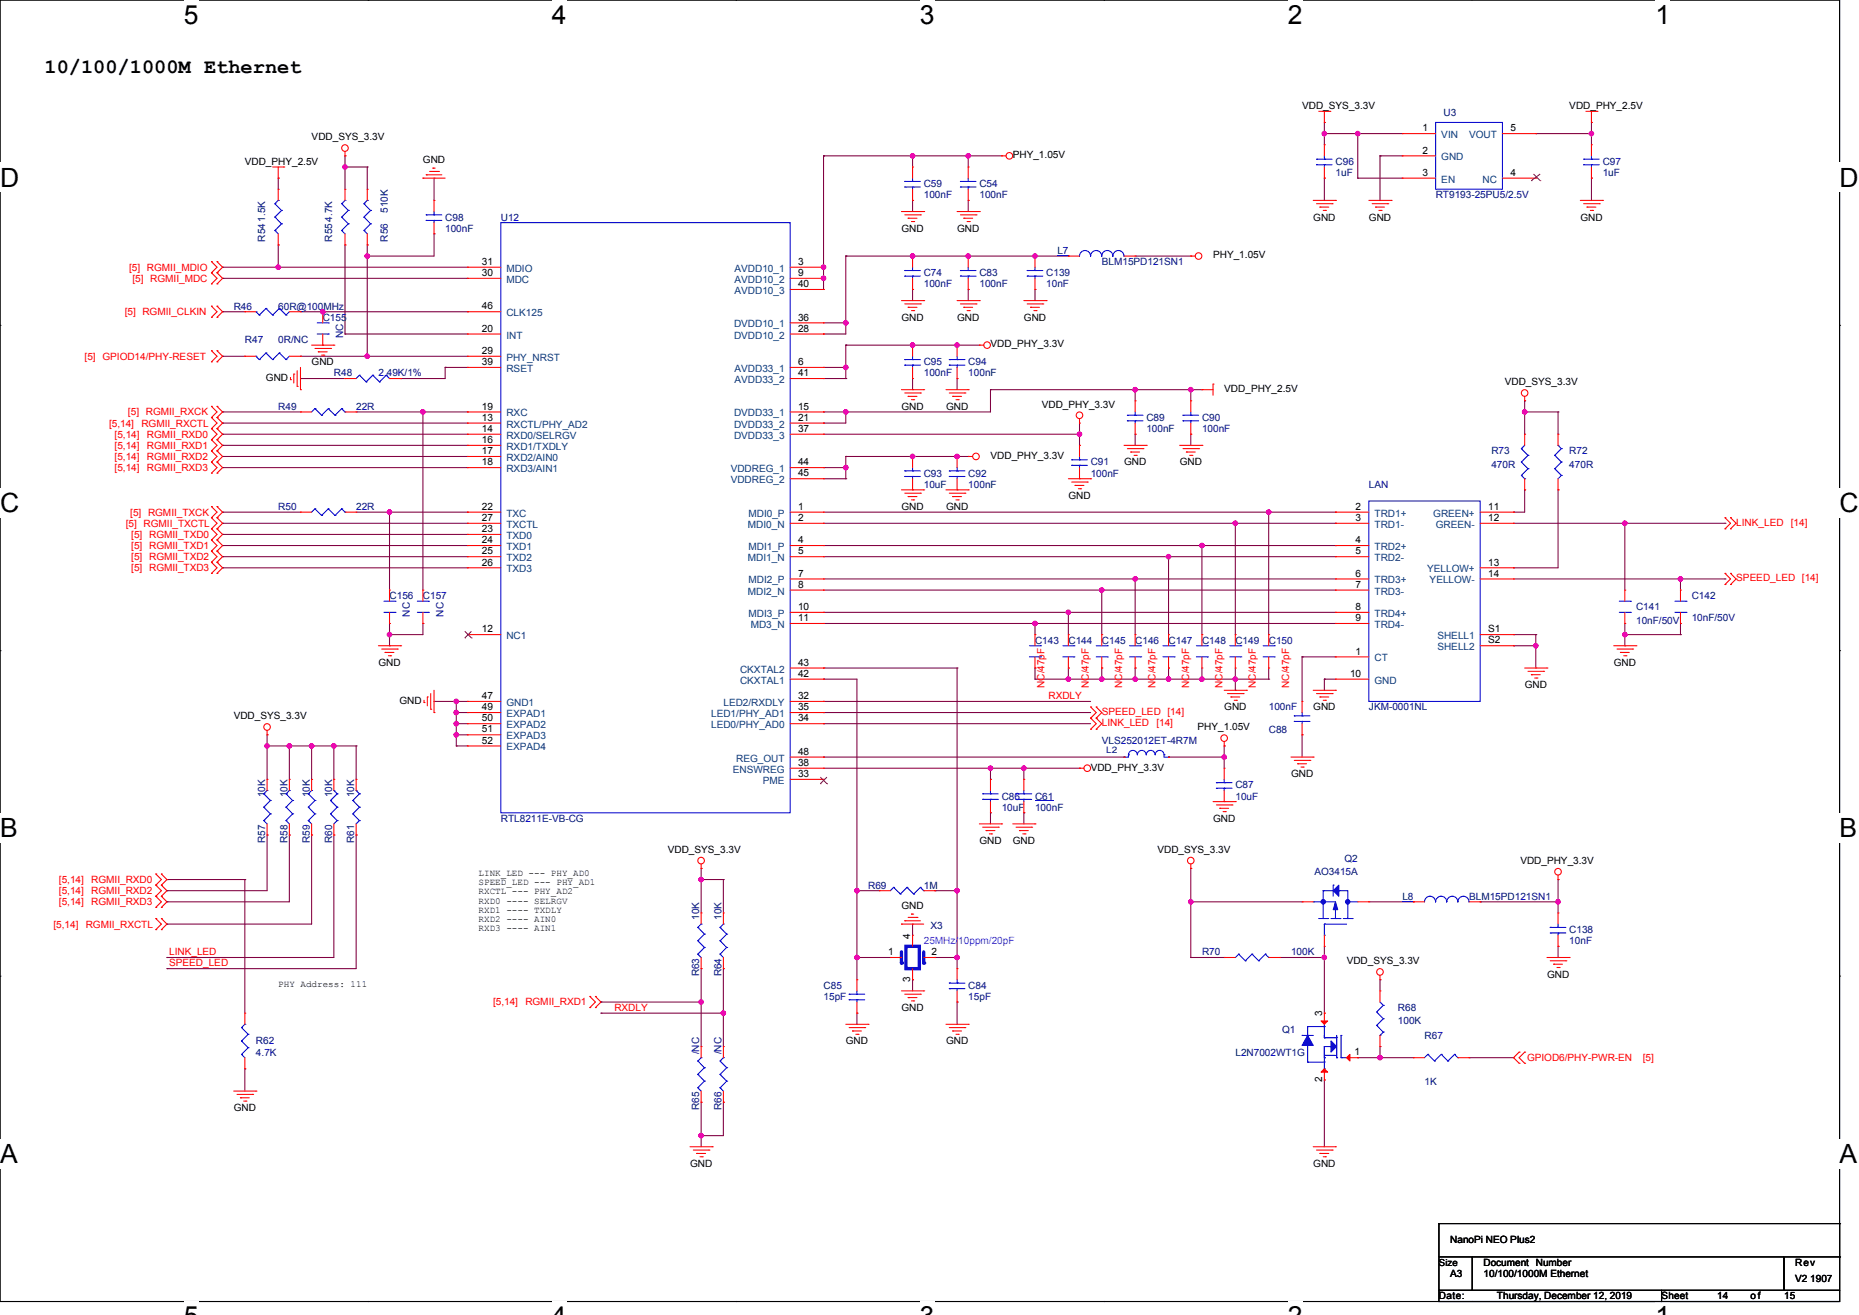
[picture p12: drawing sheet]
<svg xmlns="http://www.w3.org/2000/svg" width="297mm" height="210mm" viewBox="0 0 297 210" stroke-linecap="round" stroke-linejoin="round" font-family="sans-serif">
<defs><g id="words">
<g font-size="4.2">
<text x="29.4" y="3.8">5</text>
<text x="88.2" y="3.8">4</text>
<text x="147" y="3.8">3</text>
<text x="205.7" y="3.8">2</text>
<text x="264.5" y="3.8">1</text>
<text x="0" y="29.8">D</text>
<text x="293.9" y="29.8">D</text>
<text x="0" y="81.8">C</text>
<text x="293.9" y="81.8">C</text>
<text x="0" y="133.7">B</text>
<text x="293.9" y="133.7">B</text>
<text x="0" y="185.7">A</text>
<text x="293.9" y="185.7">A</text>
</g>
<text font-size="3.2" x="7.1" y="11.6">10/100/1000M Ethernet</text>
<g font-size="1.6">
<text x="208" y="17.4">VDD_SYS_3.3V</text>
<text x="250.7" y="17.4">VDD_PHY_2.5V</text>
<text x="49.8" y="22.4">VDD_SYS_3.3V</text>
<text x="227.2" y="21">1</text>
<text x="241.3" y="21">5</text>
<text x="39.1" y="26.3">VDD_PHY_2.5V</text>
<text x="67.6" y="26">GND</text>
<text x="161.8" y="25.3">PHY_1.05V</text>
<text x="227.2" y="24.5">2</text>
<text x="227.2" y="28.1">3</text>
<text x="241.3" y="28.1">4</text>
<text x="209.8" y="35.2">GND</text>
<text x="218.7" y="35.2">GND</text>
<text x="252.5" y="35.2">GND</text>
<text x="144" y="37">GND</text>
<text x="152.9" y="37">GND</text>
<text x="193.8" y="41.3">PHY_1.05V</text>
<text x="77" y="42.3">31</text>
<text x="77" y="44.1">30</text>
<text x="127.5" y="42.3">3</text>
<text x="127.5" y="44.1">9</text>
<text x="127.5" y="45.9">40</text>
<text x="77" y="49.4">46</text>
<text x="77" y="53">20</text>
<text x="127.5" y="51.2">36</text>
<text x="127.5" y="53">28</text>
<text x="144" y="51.2">GND</text>
<text x="152.9" y="51.2">GND</text>
<text x="163.6" y="51.2">GND</text>
<text x="49.8" y="58.3">GND</text>
<text x="77" y="56.5">29</text>
<text x="77" y="58.3">39</text>
<text x="127.5" y="58.3">6</text>
<text x="158.3" y="55.5">VDD_PHY_3.3V</text>
<text x="42.5" y="60.8">GND</text>
<text x="77" y="65.4">19</text>
<text x="127.5" y="60.1">41</text>
<text x="127.5" y="65.4">15</text>
<text x="144" y="65.4">GND</text>
<text x="151.1" y="65.4">GND</text>
<text x="166.4" y="65.1">VDD_PHY_3.3V</text>
<text x="195.6" y="62.6">VDD_PHY_2.5V</text>
<text x="240.4" y="61.5">VDD_SYS_3.3V</text>
<text x="77" y="67.2">13</text>
<text x="77" y="69">14</text>
<text x="77" y="70.7">16</text>
<text x="127.5" y="67.2">21</text>
<text x="127.5" y="69">37</text>
<text x="77" y="72.5">17</text>
<text x="77" y="74.3">18</text>
<text x="127.5" y="74.3">44</text>
<text x="127.5" y="76.1">45</text>
<text x="158.3" y="73.3">VDD_PHY_3.3V</text>
<text x="179.6" y="74.3">GND</text>
<text x="188.5" y="74.3">GND</text>
<text x="77" y="81.4">22</text>
<text x="77" y="83.2">27</text>
<text x="127.5" y="81.4">1</text>
<text x="127.5" y="83.2">2</text>
<text x="144" y="81.4">GND</text>
<text x="151.1" y="81.4">GND</text>
<text x="170.7" y="79.7">GND</text>
<text x="216.6" y="81.4">2</text>
<text x="216.6" y="83.2">3</text>
<text x="237.7" y="81.4">11</text>
<text x="237.7" y="83.2">12</text>
<text x="77" y="85">23</text>
<text x="77" y="86.8">24</text>
<text x="77" y="88.5">25</text>
<text x="127.5" y="86.8">4</text>
<text x="127.5" y="88.5">5</text>
<text x="216.6" y="86.8">4</text>
<text x="216.6" y="88.5">5</text>
<text x="77" y="90.3">26</text>
<text x="127.5" y="92.1">7</text>
<text x="127.5" y="93.9">8</text>
<text x="216.6" y="92.1">6</text>
<text x="216.6" y="93.9">7</text>
<text x="237.7" y="90.3">13</text>
<text x="237.7" y="92.1">14</text>
<text x="77" y="101">12</text>
<text x="127.5" y="99.2">11</text>
<text x="127.5" y="97.4">10</text>
<text x="216.6" y="97.4">8</text>
<text x="216.6" y="99.2">9</text>
<text x="237.7" y="101">S1</text>
<text x="60.5" y="106.3">GND</text>
<text x="127.5" y="106.3">43</text>
<text x="216.6" y="104.5">1</text>
<text x="237.7" y="102.8">S2</text>
<text x="257.8" y="106.3">GND</text>
<text x="63.8" y="112.4">GND</text>
<text x="77" y="111.6">47</text>
<text x="77" y="113.4">49</text>
<text x="127.5" y="108.1">42</text>
<text x="127.5" y="111.6">32</text>
<text x="127.5" y="113.4">35</text>
<text x="195.6" y="113.5">GND</text>
<text x="209.8" y="113.5">GND</text>
<text x="215.7" y="108.1">10</text>
<text x="243.6" y="109.9">GND</text>
<text x="37.3" y="114.9">VDD_SYS_3.3V</text>
<text x="77" y="117">51</text>
<text x="77" y="115.2">50</text>
<text x="77" y="118.8">52</text>
<text x="127.5" y="115.2">34</text>
<text x="191.3" y="116.6">PHY_1.05V</text>
<text x="127.5" y="120.5">48</text>
<text x="127.5" y="122.3">38</text>
<text x="127.5" y="124.1">33</text>
<text x="174.3" y="123.1">VDD_PHY_3.3V</text>
<text x="206.3" y="124.1">GND</text>
<text x="193.8" y="131.2">GND</text>
<text x="106.7" y="136.2">VDD_SYS_3.3V</text>
<text x="156.5" y="134.8">GND</text>
<text x="161.8" y="134.8">GND</text>
<text x="184.9" y="136.2">VDD_SYS_3.3V</text>
<text x="242.9" y="138">VDD_PHY_3.3V</text>
<text x="144" y="145.1">GND</text>
<text x="145.4" y="149.9" transform="rotate(-90 145.4 149.9)">4</text>
<text x="141.9" y="152.5">1</text>
<text x="148.8" y="152.5">2</text>
<text x="215.2" y="154">VDD_SYS_3.3V</text>
<text x="144" y="161.5">GND</text>
<text x="145.4" y="156.8" transform="rotate(-90 145.4 156.8)">3</text>
<text x="247.2" y="156.1">GND</text>
<text x="135.1" y="166.8">GND</text>
<text x="151.1" y="166.8">GND</text>
<text x="211.2" y="162.3" transform="rotate(-90 211.2 162.3)">3</text>
<text x="211.2" y="172.8" transform="rotate(-90 211.2 172.8)">2</text>
<text x="216.4" y="168.5">1</text>
<text x="37.3" y="177.5">GND</text>
<text x="110.2" y="186.4">GND</text>
<text x="209.8" y="186.4">GND</text>
<text x="231.7" y="198.4">NanoPi NEO Plus2</text>
<text x="231.7" y="204">A3</text>
<text x="237" y="202.2">Document Number</text>
<text x="237" y="204">10/100/1000M Ethernet</text>
<text x="286.8" y="202.2">Rev</text>
<text x="229.9" y="207.5">Date:</text>
<text x="239.2" y="207.5">Thursday, December 12, 2019</text>
<text x="265.5" y="207.5">Sheet</text>
<text x="274.4" y="207.5">14</text>
<text x="279.7" y="207.5">of</text>
<text x="285" y="207.5">15</text>
<text x="286.8" y="204.7">V2 1907</text>
</g>
<g font-size="1.6" fill="#004080">
<text x="230.3" y="22.1">VIN</text>
<text x="234.7" y="22.1">VOUT</text>
<text x="230.3" y="25.6">GND</text>
<text x="230.3" y="29.2">EN</text>
<text x="236.9" y="29.2">NC</text>
<text x="80.9" y="43.4">MDIO</text>
<text x="80.9" y="45.2">MDC</text>
<text x="117.4" y="43.4">AVDD10_1</text>
<text x="117.4" y="45.2">AVDD10_2</text>
<text x="117.4" y="46.9">AVDD10_3</text>
<text x="80.9" y="50.5">CLK125</text>
<text x="117.3" y="52.3">DVDD10_1</text>
<text x="80.9" y="54.1">INT</text>
<text x="80.9" y="57.6">PHY_NRST</text>
<text x="80.9" y="59.4">RSET</text>
<text x="117.3" y="54.1">DVDD10_2</text>
<text x="117.4" y="59.4">AVDD33_1</text>
<text x="117.4" y="61.2">AVDD33_2</text>
<text x="80.9" y="66.5">RXC</text>
<text x="80.9" y="68.3">RXCTL/PHY_AD2</text>
<text x="80.9" y="70.1">RXD0/SELRGV</text>
<text x="80.9" y="71.8">RXD1/TXDLY</text>
<text x="117.3" y="66.5">DVDD33_1</text>
<text x="117.3" y="68.3">DVDD33_2</text>
<text x="117.3" y="70.1">DVDD33_3</text>
<text x="80.9" y="73.6">RXD2/AIN0</text>
<text x="80.9" y="75.4">RXD3/AIN1</text>
<text x="116.7" y="75.4">VDDREG_1</text>
<text x="116.7" y="77.2">VDDREG_2</text>
<text x="80.9" y="82.5">TXC</text>
<text x="119.6" y="82.5">MDI0_P</text>
<text x="219.6" y="82.5">TRD1+</text>
<text x="229" y="82.5">GREEN+</text>
<text x="80.9" y="84.3">TXCTL</text>
<text x="80.9" y="86.1">TXD0</text>
<text x="80.9" y="87.8">TXD1</text>
<text x="80.9" y="89.6">TXD2</text>
<text x="119.5" y="84.3">MDI0_N</text>
<text x="119.5" y="89.6">MDI1_N</text>
<text x="119.6" y="87.8">MDI1_P</text>
<text x="219.6" y="84.3">TRD1-</text>
<text x="219.6" y="87.8">TRD2+</text>
<text x="219.6" y="89.6">TRD2-</text>
<text x="229.4" y="84.3">GREEN-</text>
<text x="80.9" y="91.4">TXD3</text>
<text x="119.5" y="95">MDI2_N</text>
<text x="119.6" y="93.2">MDI2_P</text>
<text x="219.6" y="93.2">TRD3+</text>
<text x="219.6" y="95">TRD3-</text>
<text x="228" y="91.4">YELLOW+</text>
<text x="228.4" y="93.2">YELLOW-</text>
<text x="119.6" y="98.5">MDI3_P</text>
<text x="119.9" y="100.3">MD3_N</text>
<text x="219.6" y="98.5">TRD4+</text>
<text x="219.6" y="100.3">TRD4-</text>
<text x="80.9" y="102.1">NC1</text>
<text x="118.2" y="107.4">CKXTAL2</text>
<text x="219.6" y="105.6">CT</text>
<text x="229.6" y="102.1">SHELL1</text>
<text x="229.6" y="103.8">SHELL2</text>
<text x="80.9" y="112.7">GND1</text>
<text x="115.6" y="112.7">LED2/RXDLY</text>
<text x="118.2" y="109.2">CKXTAL1</text>
<text x="219.6" y="109.2">GND</text>
<text x="80.9" y="118.1">EXPAD3</text>
<text x="80.9" y="116.3">EXPAD2</text>
<text x="80.9" y="114.5">EXPAD1</text>
<text x="80.9" y="119.8">EXPAD4</text>
<text x="113.6" y="114.5">LED1/PHY_AD1</text>
<text x="113.6" y="116.3">LED0/PHY_AD0</text>
<text x="117.1" y="123.4">ENSWREG</text>
<text x="117.6" y="121.6">REG_OUT</text>
<text x="121.9" y="125.2">PME</text>
</g>
<g font-size="1.6" fill="#000080">
<text x="230.6" y="18.5">U3</text>
<text x="147.6" y="29.9">C59</text>
<text x="156.5" y="29.9">C54</text>
<text x="213.4" y="26.3">C96</text>
<text x="213.4" y="28.1">1uF</text>
<text x="256.1" y="26.3">C97</text>
<text x="256.1" y="28.1">1uF</text>
<text x="61.9" y="34" transform="rotate(-90 61.9 34)">510K</text>
<text x="71.1" y="35.2">C98</text>
<text x="80" y="35.2">U12</text>
<text x="147.6" y="31.7">100nF</text>
<text x="156.5" y="31.7">100nF</text>
<text x="229.4" y="31.7">RT9193-25PU5/2.5V</text>
<text x="42.4" y="38.6" transform="rotate(-90 42.4 38.6)">R541.5K</text>
<text x="53" y="38.6" transform="rotate(-90 53 38.6)">R554.7K</text>
<text x="61.9" y="38.6" transform="rotate(-90 61.9 38.6)">R56</text>
<text x="71.1" y="37">100nF</text>
<text x="168.9" y="40.6">L7</text>
<text x="147.6" y="44.1">C74</text>
<text x="147.6" y="45.9">100nF</text>
<text x="156.5" y="44.1">C83</text>
<text x="156.5" y="45.9">100nF</text>
<text x="167.1" y="44.1">C139</text>
<text x="167.1" y="45.9">10nF</text>
<text x="176" y="42.3">BLM15PD121SN1</text>
<text x="37.3" y="49.4">R46</text>
<text x="44.5" y="49.4">60R@100MHz</text>
<text x="51.6" y="51.2">C155</text>
<text x="39.1" y="54.8">R47</text>
<text x="44.5" y="54.8">0R/NC</text>
<text x="54.8" y="54" transform="rotate(-90 54.8 54)">NC</text>
<text x="147.6" y="58.3">C95</text>
<text x="154.7" y="58.3">C94</text>
<text x="44.5" y="65.4">R49</text>
<text x="53.3" y="60.1">R48</text>
<text x="56.9" y="65.4">22R</text>
<text x="60.5" y="60.1">2.49K/1%</text>
<text x="147.6" y="60.1">100nF</text>
<text x="154.7" y="60.1">100nF</text>
<text x="183.1" y="67.2">C89</text>
<text x="183.1" y="69">100nF</text>
<text x="192" y="67.2">C90</text>
<text x="192" y="69">100nF</text>
<text x="147.6" y="76.1">C93</text>
<text x="147.6" y="77.9">10uF</text>
<text x="154.7" y="76.1">C92</text>
<text x="154.7" y="77.9">100nF</text>
<text x="174.3" y="74.3">C91</text>
<text x="174.3" y="76.1">100nF</text>
<text x="218.7" y="77.9">LAN</text>
<text x="238.3" y="72.6">R73</text>
<text x="238.3" y="74.7">470R</text>
<text x="250.7" y="72.6">R72</text>
<text x="250.7" y="74.7">470R</text>
<text x="44.5" y="81.4">R50</text>
<text x="56.9" y="81.4">22R</text>
<text x="62.2" y="95.7">C156</text>
<text x="67.6" y="95.7">C157</text>
<text x="270.3" y="95.7">C142</text>
<text x="65.5" y="98.5" transform="rotate(-90 65.5 98.5)">NC</text>
<text x="70.8" y="98.5" transform="rotate(-90 70.8 98.5)">NC</text>
<text x="261.4" y="97.5">C141</text>
<text x="261.4" y="99.6">10nF/50V</text>
<text x="270.3" y="99.2">10nF/50V</text>
<text x="165.4" y="102.8">C143</text>
<text x="170.7" y="102.8">C144</text>
<text x="176" y="102.8">C145</text>
<text x="181.4" y="102.8">C146</text>
<text x="186.7" y="102.8">C147</text>
<text x="192" y="102.8">C148</text>
<text x="197.4" y="102.8">C149</text>
<text x="202.7" y="102.8">C150</text>
<text x="202.7" y="113.5">100nF</text>
<text x="218.7" y="113.5">JKM-0001NL</text>
<text x="176" y="118.8">VLS252012ET-4R7M</text>
<text x="202.7" y="117">C88</text>
<text x="197.4" y="125.9">C87</text>
<text x="42.4" y="127.3" transform="rotate(-90 42.4 127.3)">10K</text>
<text x="45.9" y="127.3" transform="rotate(-90 45.9 127.3)">10K</text>
<text x="49.5" y="127.3" transform="rotate(-90 49.5 127.3)">10K</text>
<text x="53" y="127.3" transform="rotate(-90 53 127.3)">10K</text>
<text x="56.6" y="127.3" transform="rotate(-90 56.6 127.3)">10K</text>
<text x="80" y="131.2">RTL8211E-VB-CG</text>
<text x="160" y="127.7">C86</text>
<text x="160" y="129.5">10uF</text>
<text x="165.4" y="127.7">C61</text>
<text x="165.4" y="129.5">100nF</text>
<text x="197.4" y="127.7">10uF</text>
<text x="42.4" y="134.6" transform="rotate(-90 42.4 134.6)">R57</text>
<text x="45.9" y="134.6" transform="rotate(-90 45.9 134.6)">R58</text>
<text x="49.5" y="134.6" transform="rotate(-90 49.5 134.6)">R59</text>
<text x="53" y="134.6" transform="rotate(-90 53 134.6)">R60</text>
<text x="56.6" y="134.6" transform="rotate(-90 56.6 134.6)">R61</text>
<text x="214.8" y="137.6">Q2</text>
<text x="138.7" y="141.9">R69</text>
<text x="147.6" y="141.9">1M</text>
<text x="210" y="139.8">AO3415A</text>
<text x="224" y="143.7">L8</text>
<text x="234.7" y="143.7">BLM15PD121SN1</text>
<text x="111.7" y="146.9" transform="rotate(-90 111.7 146.9)">10K</text>
<text x="115.3" y="146.9" transform="rotate(-90 115.3 146.9)">10K</text>
<text x="148.7" y="148.3">X3</text>
<text x="250.7" y="149">C138</text>
<text x="111.7" y="155.9" transform="rotate(-90 111.7 155.9)">R63</text>
<text x="115.3" y="155.9" transform="rotate(-90 115.3 155.9)">R64</text>
<text x="192" y="152.6">R70</text>
<text x="206.3" y="152.6">100K</text>
<text x="250.7" y="150.8">10nF</text>
<text x="131.6" y="157.9">C85</text>
<text x="131.6" y="159.7">15pF</text>
<text x="154.7" y="157.9">C84</text>
<text x="154.7" y="159.7">15pF</text>
<text x="223.3" y="161.5">R68</text>
<text x="40.9" y="166.8">R62</text>
<text x="204.8" y="165">Q1</text>
<text x="223.3" y="163.6">100K</text>
<text x="227.6" y="165.9">R67</text>
<text x="40.9" y="168.6">4.7K</text>
<text x="111.7" y="168.4" transform="rotate(-90 111.7 168.4)">/NC</text>
<text x="115.3" y="168.4" transform="rotate(-90 115.3 168.4)">/NC</text>
<text x="197.4" y="168.6">L2N7002WT1G</text>
<text x="227.6" y="173.2">1K</text>
<text x="111.7" y="177.3" transform="rotate(-90 111.7 177.3)">R65</text>
<text x="115.3" y="177.3" transform="rotate(-90 115.3 177.3)">R66</text>
</g>
<g font-size="1.6" fill="#f00">
<text x="20.6" y="43.2">[5] RGMII_MDIO</text>
<text x="21.2" y="45">[5] RGMII_MDC</text>
<text x="19.9" y="50.3">[5] RGMII_CLKIN</text>
<text x="13.5" y="57.4">[5] GPIOD14/PHY-RESET</text>
<text x="17.4" y="68.1">[5,14]</text>
<text x="18.3" y="71.7">[5,14]</text>
<text x="18.3" y="69.9">[5,14]</text>
<text x="20.4" y="66.3">[5] RGMII_RXCK</text>
<text x="22.6" y="68.1">RGMII_RXCTL</text>
<text x="23.5" y="71.7">RGMII_RXD1</text>
<text x="23.5" y="69.9">RGMII_RXD0</text>
<text x="18.3" y="75.2">[5,14]</text>
<text x="18.3" y="73.4">[5,14]</text>
<text x="23.5" y="75.2">RGMII_RXD3</text>
<text x="23.5" y="73.4">RGMII_RXD2</text>
<text x="20.8" y="82.3">[5] RGMII_TXCK</text>
<text x="277.4" y="83.9">LINK_LED</text>
<text x="286.1" y="83.9">[14]</text>
<text x="20.1" y="84.1">[5] RGMII_TXCTL</text>
<text x="21" y="89.5">[5] RGMII_TXD2</text>
<text x="21" y="87.7">[5] RGMII_TXD1</text>
<text x="21" y="85.9">[5] RGMII_TXD0</text>
<text x="21" y="91.2">[5] RGMII_TXD3</text>
<text x="277.4" y="92.8">SPEED_LED [14]</text>
<text x="166.8" y="109.9" transform="rotate(-90 166.8 109.9)">NC/47pF</text>
<text x="167.5" y="111.7">RXDLY</text>
<text x="174" y="109.9" transform="rotate(-90 174 109.9)">NC/47pF</text>
<text x="179.3" y="109.9" transform="rotate(-90 179.3 109.9)">NC/47pF</text>
<text x="184.6" y="109.9" transform="rotate(-90 184.6 109.9)">NC/47pF</text>
<text x="190" y="109.9" transform="rotate(-90 190 109.9)">NC/47pF</text>
<text x="195.3" y="109.9" transform="rotate(-90 195.3 109.9)">NC/47pF</text>
<text x="200.6" y="109.9" transform="rotate(-90 200.6 109.9)">NC/47pF</text>
<text x="206" y="109.9" transform="rotate(-90 206 109.9)">NC/47pF</text>
<text x="176" y="115.9">LINK_LED</text>
<text x="176" y="114.2">SPEED_LED [14]</text>
<text x="184.7" y="115.9">[14]</text>
<text x="9.4" y="142.8">[5,14]</text>
<text x="9.4" y="141">[5,14]</text>
<text x="14.6" y="142.8">RGMII_RXD2</text>
<text x="14.6" y="141">RGMII_RXD0</text>
<text x="8.5" y="148.1">[5,14]</text>
<text x="9.4" y="144.6">[5,14]</text>
<text x="13.7" y="148.1">RGMII_RXCTL</text>
<text x="14.6" y="144.6">RGMII_RXD3</text>
<text x="27" y="152.4">LINK_LED</text>
<text x="27" y="154.2">SPEED_LED</text>
<text x="78.8" y="160.6">[5,14]</text>
<text x="83.9" y="160.6">RGMII_RXD1</text>
<text x="98.2" y="161.4">RXDLY</text>
<text x="244" y="169.5">GPIOD6/PHY-PWR-EN</text>
<text x="262.5" y="169.5">[5]</text>
</g>
<text font-size="1.6" fill="#8000ff" x="147.6" y="150.8">25MHz/10ppm/20pF</text>
<g font-size="1.5">
<text x="76.5" y="139.9">LINK_LED --- PHY_AD0</text>
<text x="76.5" y="141.3">SPEED_LED --- PHY_AD1</text>
<text x="76.5" y="142.8">RXCTL --- PHY_AD2</text>
<text x="76.5" y="144.3">RXD0 ---- SELRGV</text>
<text x="76.5" y="145.8">RXD1 ---- TXDLY</text>
<text x="76.5" y="147.3">RXD2 ---- AIN0</text>
<text x="76.5" y="148.7">RXD3 ---- AIN1</text>
<text x="44.4" y="157.6">PHY Address: 111</text>
<text x="229.9" y="202.1">Size</text>
</g>
<text font-size="1.4" fill="#000080" x="176.7" y="120.2">L2</text>
</g></defs>
<path d="M0 0h293.9v207.8h-293.9z" fill="none" stroke="#000" stroke-width=".17"/>
<g fill="#fff">
<path d="M29.4 0h2.3v4.7h-2.3z"/>
<path d="M29.4 207.8h2.3v2.2h-2.3z"/>
</g>
<path d="M58.8 0h.1M58.8 207.8h.1" fill="none" stroke="#000" stroke-width=".17"/>
<g fill="#fff">
<path d="M88.2 0h2.3v4.7h-2.3z"/>
<path d="M88.2 207.8h2.3v2.2h-2.3z"/>
</g>
<path d="M117.6 0h.1M117.6 207.8h.1" fill="none" stroke="#000" stroke-width=".17"/>
<g fill="#fff">
<path d="M146.9 0h2.4v4.7h-2.4z"/>
<path d="M146.9 207.8h2.4v2.2h-2.4z"/>
</g>
<path d="M176.3 0h.1M176.3 207.8h.1" fill="none" stroke="#000" stroke-width=".17"/>
<g fill="#fff">
<path d="M205.7 0h2.4v4.7h-2.4z"/>
<path d="M205.7 207.8h2.4v2.2h-2.4z"/>
</g>
<path d="M235.1 0h.1M235.1 207.8h.1" fill="none" stroke="#000" stroke-width=".17"/>
<g fill="#fff">
<path d="M264.5 0h2.4v4.7h-2.4z"/>
<path d="M264.5 207.8h2.4v2.2h-2.4z"/>
<path d="M0 26h3.1v4.7h-3.1z"/>
<path d="M293.9 26h3.1v4.7h-3.1z"/>
<path d="M0 77.9h3.1v4.8h-3.1z"/>
<path d="M293.9 77.9h3.1v4.8h-3.1z"/>
</g>
<path d="M0 52h.1M293.9 52h.1" fill="none" stroke="#000" stroke-width=".17"/>
<g fill="#fff">
<path d="M0 129.9h2.8v4.7h-2.8z"/>
<path d="M293.9 129.9h2.8v4.7h-2.8z"/>
</g>
<path d="M0 103.9h.1M293.9 103.9h.1" fill="none" stroke="#000" stroke-width=".17"/>
<g fill="#fff">
<path d="M0 181.9h2.8v4.7h-2.8z"/>
<path d="M293.9 181.9h2.8v4.7h-2.8z"/>
</g>
<g fill="none" stroke="#000" stroke-width=".17">
<path d="M0 155.9h.1M293.9 155.9h.1M229.9 195.4h.1M229.9 195.4v5.3M229.9 195.4h64M293.9 195.4h.1M293.9 195.4v5.3M229.9 200.7h5.3v5.4h-5.3zM229.9 206.1h35.6v1.7h-35.6zM235.2 200.7h49.8v5.4h-49.8zM265.5 206.1h28.4v1.7h-28.4zM285 200.7h8.9v5.4h-8.9z"/>
<path d="M293.9 200.7h.1"/>
</g>
<g fill="none" stroke="#800040" stroke-width=".17">
<path d="M211.6 19.6h.1M211.6 19.6v3.5M254.3 19.6h.1M254.3 19.6v3.5M44.4 28.4h.1M44.4 39.1h.1M44.4 28.4v1.8M44.4 39.1v3.6M55.1 26.7h.1M55.1 39.1h.1M55.1 24.9h.1M55.1 24.9v5.3"/>
<path d="M55.1 39.1v14.2M55.1 26.7h3.6M58.7 26.7h.1M58.7 39.1h.1M58.7 26.7v3.5M58.7 39.1v17.8M69.3 37.3h.1M69.3 28.4h.1M69.3 37.3v3.6h-10.6M69.3 28.4v3.6M131.6 24.9h.1M131.6 24.9v21.3"/>
<path d="M131.6 24.9h28.4M145.8 24.9h.1M145.8 32h.1M145.8 24.9v1.8M145.8 32v1.8M154.7 24.9h.1M154.7 32h.1M154.7 24.9v1.8M154.7 32v1.8M211.6 21.3h.1M211.6 28.4h.1M211.6 21.3h12.4"/>
<path d="M211.6 28.4v3.6M216.9 21.3h.1M216.9 28.4h.1M216.9 28.4h7.1M216.9 21.3v7.1M220.5 24.9h.1M220.5 24.9h3.5M220.5 24.9v7.1M245.4 21.3h.1M245.4 21.3h8.9M254.3 21.3h.1M254.3 28.4h.1"/>
<path d="M254.3 28.4v3.6M35.6 44.4h.1M35.6 42.7h.1M35.6 56.9h.1M35.6 49.8h.1M35.6 56.9h3.5M35.6 42.7h39.1M35.6 44.4h39.1M35.6 49.8h3.5M44.4 42.7h.1M48 56.9h.1M48 56.9h26.7"/>
<path d="M48 49.8h26.7M51.6 49.8h.1M55.1 53.3h.1M55.1 53.3h19.6M58.7 56.9h.1M58.7 40.9h.1M71.1 58.7h.1M71.1 58.7h3.6M71.1 58.7v1.8h-7.1M74.7 49.8h.1M131.6 42.7h.1M131.6 44.4h.1"/>
<path d="M131.6 53.3h.1M131.6 58.7h3.5M131.6 51.6h3.5M135.1 58.7h.1M135.1 51.6h.1M135.1 55.1h.1M135.1 40.9h.1M135.1 40.9v12.4h-3.5M135.1 55.1v5.4M135.1 55.1h21.4M135.1 40.9h35.6M145.8 55.1h.1"/>
<path d="M145.8 46.2h.1M145.8 46.2v1.8M152.9 55.1h.1M154.7 40.9h.1M154.7 46.2h.1M154.7 46.2v1.8M165.4 46.2h.1M165.4 40.9h.1M165.4 46.2v1.8M170.7 40.9h.1M181.4 40.9h8.8M190.2 40.9h.1"/>
<path d="M35.6 71.1h.1M35.6 72.9h.1M35.6 74.7h.1M35.6 67.6h.1M35.6 69.3h.1M35.6 65.8h.1M35.6 72.9h39.1M35.6 71.1h39.1M35.6 74.7h39.1M35.6 67.6h39.1M35.6 69.3h39.1M35.6 65.8h12.4"/>
<path d="M48 60.5h.1M48 60.5h7.1M56.9 65.8h17.8M64 60.5h.1M67.6 65.8h.1M67.6 65.8v28.4M74.7 65.8h.1M131.6 67.6h.1M131.6 65.8h.1M131.6 74.7h.1M131.6 60.5h3.5M131.6 74.7h3.5"/>
<path d="M131.6 69.3h40.9M131.6 76.5h3.5M135.1 65.8h.1M135.1 60.5h.1M135.1 76.5h.1M135.1 72.9h.1M135.1 74.7h.1M135.1 72.9h19.6M135.1 65.8v1.8h-3.5M135.1 72.9v3.6M145.8 72.9h.1M145.8 62.2h.1"/>
<path d="M145.8 60.5v1.7M152.9 60.5h.1M152.9 60.5v1.7M154.7 72.9h.1M158.2 62.2h.1M158.2 62.2v3.6h-26.6M158.2 62.2h33.8M172.5 69.3h.1M172.5 71.1h.1M172.5 67.6v3.5M181.4 69.3h.1M181.4 62.2h.1"/>
<path d="M181.4 62.2v1.8M181.4 69.3v1.8M190.2 69.3h.1M190.2 62.2h.1M190.2 62.2v1.8M190.2 69.3v1.8M243.6 65.8h.1M243.6 64h.1M243.6 78.2h.1M243.6 78.2v3.6h-1.8M243.6 65.8h5.3M243.6 64v5.3"/>
<path d="M248.9 65.8h.1M248.9 78.2h.1M248.9 78.2v12.5h-7.1M248.9 65.8v3.5M35.6 81.8h.1M35.6 85.3h.1M35.6 83.6h.1M35.6 90.7h.1M35.6 88.9h.1M35.6 87.1h.1M35.6 81.8h12.4M35.6 85.3h39.1"/>
<path d="M35.6 83.6h39.1M35.6 90.7h39.1M35.6 88.9h39.1M35.6 87.1h39.1M56.9 81.8h17.8M62.2 81.8h.1M62.2 81.8v12.4M62.2 99.6v3.5M67.6 99.6h.1M67.6 99.6v1.7h-5.4M74.7 81.8h.1M131.6 81.8h81.8"/>
<path d="M131.6 83.6h81.8M131.6 88.9h81.8M131.6 87.1h81.8M131.6 92.5h81.8M131.6 94.2h81.8M131.6 97.8h81.8M131.6 99.6h81.8M165.4 99.6h.1M165.4 99.6v1.7M170.7 97.8h.1M170.7 97.8v3.5M176 94.2h.1"/>
<path d="M176 94.2v7.1M181.4 92.5h.1M181.4 92.5v8.8M186.7 88.9h.1M186.7 88.9v12.4M192 87.1h.1M192 87.1v14.2M197.4 83.6h.1M197.4 83.6v17.7M202.7 81.8h.1M202.7 81.8v19.5M213.4 87.1h.1"/>
<path d="M213.4 83.6h.1M213.4 81.8h.1M241.8 81.8h.1M241.8 90.7h.1M241.8 83.6h33.8M241.8 92.5h33.8M259.6 83.6h.1M259.6 83.6v10.6M259.6 99.6v3.5M268.5 92.5h.1M268.5 99.6h.1M268.5 92.5v1.7"/>
<path d="M268.5 99.6v1.7M275.6 92.5h.1M275.6 83.6h.1M42.7 119.1h.1M42.7 117.3h.1M42.7 119.1h14.2M42.7 117.3v7.2M46.2 119.1h.1M46.2 119.1v5.4M49.8 119.1h.1M49.8 119.1v5.4M53.3 119.1h.1"/>
<path d="M53.3 119.1v5.4M56.9 119.1h.1M56.9 119.1v5.4M62.2 101.3h.1M62.2 103.1h.1M69.3 112h.1M69.3 112h5.4M72.9 119.1h.1M72.9 117.3h.1M72.9 113.8h.1M72.9 112h.1M72.9 115.6h.1"/>
<path d="M72.9 119.1h1.8M72.9 112v7.1M72.9 113.8h1.8M72.9 115.6h1.8M72.9 117.3h1.8M131.6 113.8h.1M131.6 115.6h.1M131.6 112h.1M131.6 106.7h.1M131.6 108.5h.1M131.6 113.8h42.6M131.6 112h42.6"/>
<path d="M131.6 115.6h42.6M131.6 108.5h5.3v48M131.6 106.7h21.3M152.9 106.7h.1M152.9 106.7v48M165.4 108.5h.1M165.4 106.7h.1M165.4 108.5h37.3M165.4 106.7v1.8M170.7 108.5h.1M170.7 106.7h.1M170.7 106.7v1.8"/>
<path d="M176 108.5h.1M176 106.7h.1M176 106.7v1.8M181.4 108.5h.1M181.4 106.7h.1M181.4 106.7v1.8M186.7 108.5h.1M186.7 106.7h.1M186.7 106.7v1.8M192 108.5h.1M192 106.7v1.8M195.6 119.1h.1"/>
<path d="M195.6 119.1v3.6M197.4 108.5h.1M197.4 110.2h.1M197.4 106.7v3.5M202.7 108.5h.1M202.7 106.7v1.8M208 117.3h.1M208 104.9h.1M208 104.9v7.1M208 117.3v3.6M208 104.9h5.4M211.6 108.5h.1"/>
<path d="M211.6 108.5v1.7M211.6 108.5h1.8M241.8 101.3h.1M241.8 103.1h.1M241.8 101.3h3.6M241.8 103.1h3.6M245.4 101.3h.1M245.4 106.7h.1M245.4 101.3v5.4M259.6 101.3h.1M259.6 103.1h.1M259.6 101.3h8.9"/>
<path d="M268.5 101.3h.1M42.7 133.3h.1M42.7 133.3v8.9h-16M46.2 133.3h.1M46.2 133.3v10.7h-19.5M49.8 133.3h.1M49.8 133.3v14.3h-23.1M53.3 133.3h.1M53.3 133.3v19.6h-26.6M56.9 133.3h.1M56.9 133.3v21.4h-30.2M112 138.7h.1"/>
<path d="M112 138.7v7.1M131.6 120.9h.1M131.6 120.9h48M131.6 122.7h40.9M158.2 122.7h.1M158.2 129.8h.1M158.2 124.5h.1M158.2 122.7v1.8M158.2 129.8v1.8M163.6 129.8h.1M163.6 122.7h.1M163.6 122.7v1.8"/>
<path d="M163.6 129.8v1.8M172.5 122.7h.1M186.7 120.9h.1M186.7 120.9h8.9M190.2 138.7h.1M190.2 138.7v14.2M195.6 120.9h.1M26.7 144h.1M26.7 140.5h.1M26.7 142.2h.1M26.7 147.6h.1M26.7 152.9h.1"/>
<path d="M26.7 154.7h.1M26.7 140.5h12.4M39.1 140.5h.1M39.1 140.5v21.3M112 154.7h.1M112 140.5h.1M112 140.5h3.6M112 154.7v12.4M115.6 140.5h.1M115.6 154.7h.1M115.6 140.5v5.3M115.6 154.7v12.4"/>
<path d="M136.9 142.2h.1M136.9 152.9h.1M136.9 152.9h5.3M136.9 142.2h3.6M145.8 156.5h.1M145.8 147.6h.1M145.8 147.6v1.8M145.8 156.5v1.7M149.4 152.9h.1M149.4 142.2h.1M149.4 152.9h3.5M149.4 142.2h3.5"/>
<path d="M152.9 142.2h.1M152.9 152.9h.1M190.2 144h.1M190.2 152.9h.1M190.2 152.9h5.4M190.2 144h17.8M204.5 152.9h7.1M211.6 152.9h.1M211.6 151.1v10.7M218.7 144h7.1M220.5 156.5h.1M220.5 156.5v1.7"/>
<path d="M225.8 144h.1M236.5 144h.1M236.5 144h12.4M248.9 140.5h.1M248.9 151.1h.1M248.9 144h.1M248.9 140.5v5.3M248.9 151.1v1.8M39.1 170.7h.1M39.1 170.7v3.5M96 160h.1M96 161.8h.1"/>
<path d="M96 160h16M96 161.8h19.6M112 176h.1M112 160h.1M112 176v7.1M115.6 161.8h.1M115.6 176h.1M115.6 176v5.4h-3.6M136.9 161.8h.1M136.9 161.8v1.8M152.9 160h.1M152.9 160v3.6"/>
<path d="M211.6 172.5h.1M211.6 161.8h.1M211.6 172.5v10.6M216.9 168.9h.1M216.9 168.9h8.9M220.5 168.9h.1M220.5 167.1h.1M220.5 167.1v1.8M234.7 168.9h7.1M241.8 168.9h.1M112 181.4h.1"/>
</g>
<g fill="#f0f" stroke="#f0f" stroke-width=".17">
<circle cx="152.9" cy="72.9" r=".35"/>
<circle cx="145.8" cy="72.9" r=".35"/>
<circle cx="135.1" cy="51.6" r=".35"/>
<circle cx="131.6" cy="44.4" r=".35"/>
<circle cx="154.7" cy="24.9" r=".35"/>
<circle cx="145.8" cy="24.9" r=".35"/>
<circle cx="135.1" cy="58.7" r=".35"/>
<circle cx="152.9" cy="55.1" r=".35"/>
<circle cx="145.8" cy="55.1" r=".35"/>
<circle cx="58.7" cy="56.9" r=".35"/>
<circle cx="58.7" cy="40.9" r=".35"/>
<circle cx="72.9" cy="113.8" r=".35"/>
<circle cx="72.9" cy="115.6" r=".35"/>
<circle cx="72.9" cy="117.3" r=".35"/>
<circle cx="131.6" cy="42.7" r=".35"/>
<circle cx="145.8" cy="40.9" r=".35"/>
<circle cx="154.7" cy="40.9" r=".35"/>
<circle cx="49.8" cy="119.1" r=".35"/>
<circle cx="112" cy="160" r=".35"/>
<circle cx="112" cy="140.5" r=".35"/>
<circle cx="72.9" cy="112" r=".35"/>
<circle cx="152.9" cy="152.9" r=".35"/>
<circle cx="136.9" cy="152.9" r=".35"/>
<circle cx="115.6" cy="161.8" r=".35"/>
<circle cx="46.2" cy="119.1" r=".35"/>
<circle cx="112" cy="181.4" r=".35"/>
<circle cx="53.3" cy="119.1" r=".35"/>
<circle cx="216.9" cy="21.3" r=".35"/>
<circle cx="211.6" cy="21.3" r=".35"/>
<circle cx="254.2" cy="21.3" r=".35"/>
<circle cx="44.4" cy="42.7" r=".35"/>
<circle cx="190.2" cy="62.2" r=".35"/>
<circle cx="181.4" cy="62.2" r=".35"/>
<circle cx="158.2" cy="122.7" r=".35"/>
<circle cx="55.1" cy="26.7" r=".35"/>
<circle cx="135.1" cy="65.8" r=".35"/>
<circle cx="152.9" cy="142.2" r=".35"/>
<circle cx="136.9" cy="142.2" r=".35"/>
<circle cx="190.2" cy="144" r=".35"/>
<circle cx="42.7" cy="119.1" r=".35"/>
<circle cx="172.5" cy="69.3" r=".35"/>
<circle cx="197.4" cy="83.6" r=".35"/>
<circle cx="202.7" cy="81.8" r=".35"/>
<circle cx="181.4" cy="92.5" r=".35"/>
<circle cx="176" cy="94.2" r=".35"/>
<circle cx="170.7" cy="97.8" r=".35"/>
<circle cx="165.3" cy="99.6" r=".35"/>
<circle cx="186.7" cy="88.9" r=".35"/>
<circle cx="192" cy="87.1" r=".35"/>
<circle cx="243.6" cy="65.8" r=".35"/>
<circle cx="268.5" cy="92.5" r=".35"/>
<circle cx="259.6" cy="83.6" r=".35"/>
<circle cx="220.5" cy="168.9" r=".35"/>
<circle cx="135.1" cy="74.7" r=".35"/>
<circle cx="165.3" cy="40.9" r=".35"/>
<circle cx="245.4" cy="103.1" r=".35"/>
<circle cx="163.6" cy="122.7" r=".35"/>
<circle cx="195.6" cy="120.9" r=".35"/>
<circle cx="248.9" cy="144" r=".35"/>
<circle cx="211.6" cy="152.9" r=".35"/>
<circle cx="259.6" cy="101.3" r=".35"/>
<circle cx="197.4" cy="108.5" r=".35"/>
<circle cx="192" cy="108.5" r=".35"/>
<circle cx="186.7" cy="108.5" r=".35"/>
<circle cx="181.4" cy="108.5" r=".35"/>
<circle cx="176" cy="108.5" r=".35"/>
<circle cx="170.7" cy="108.5" r=".35"/>
<circle cx="51.6" cy="49.8" r=".35"/>
<circle cx="62.2" cy="101.3" r=".35"/>
<circle cx="62.2" cy="81.8" r=".35"/>
<circle cx="67.6" cy="65.8" r=".35"/>
</g>
<g fill="none" stroke="#f00" stroke-width=".17">
<path d="M210.7 17.8h1.8M211.6 19.6h.1M211.6 17.8v1.8M212.5 17.8h.1M253.4 17.8h1.7M254.3 19.6h.1M254.3 17.8v1.8M255.1 17.8h.1M43.6 26.7h1.7M44.4 28.4h.1M44.4 26.7v1.7M45.3 26.7h.1"/>
<path d="M55.1 24.9h.1M55.1 24.2v.7M67.6 28.4h.1M67.6 28.4h3.5M68.1 27.9h.1M68.1 27.9h2.5M68.6 27.4h1.5M69.2 26.8h.1M69.2 26.8h.3M70.1 27.4h.1M144 33.8h3.6M144.5 34.3h2.5"/>
<path d="M145.1 34.9h.1M145.1 34.9h1.4M145.6 35.4h.4M146 35.4h.1M147 34.3h.1M147.6 33.8h.1M152.9 33.8h3.6M153.4 34.3h2.5M154 34.9h.1M154 34.9h1.4M154.5 35.4h.4M154.9 35.4h.1"/>
<path d="M155.9 34.3h.1M156.5 33.8h.1M160 24.9h.1M160 24.9h.7M209.8 32h3.6M210.3 32.5h2.5M210.9 33.1h.1M210.9 33.1h1.4M211.4 33.6h.4M211.6 28.4h.1M211.6 23.1h.1M211.6 23.1v1.8"/>
<path d="M211.6 26.7v1.7M211.8 33.6h.1M212.8 32.5h.1M213.4 32h.1M218.7 32h3.5M219.2 32.5h2.5M219.8 33.1h.1M219.8 33.1h1.4M220.3 33.6h.4M220.7 33.6h.1M221.7 32.5h.1M222.2 32h.1"/>
<path d="M252.5 32h3.5M253 32.5h2.5M253.5 33.1h.1M253.5 33.1h1.5M254.1 33.6h.3M254.4 33.6h.1M255.5 32.5h.1M256 32h.1M33.8 50.7h.1M33.8 48.9h.1M33.8 45.3h.1M33.8 43.6h.1"/>
<path d="M33.8 41.8h.1M33.8 57.8h.1M33.8 56h.1M33.8 48.9l.9 .9-.9 .9M33.8 43.6l.9 .8-.9 .9M33.8 41.8l.9 .9-.9 .9M33.8 56l.9 .9-.9 .9M34.7 48.9h.1M34.7 50.7h.1M34.7 43.6h.1M34.7 45.3h.1M34.7 41.8h.1"/>
<path d="M34.7 56h.1M34.7 57.8h.1M34.7 48.9l.9 .9-.9 .9M34.7 43.6l.9 .8-.9 .9M34.7 41.8l.9 .9-.9 .9M34.7 56l.9 .9-.9 .9M39.1 49.8h.1M39.1 56.9h.1M39.1 49.8h1.8M39.1 56.9h1.8M46.2 49.8h1.8M46.2 56.9h1.8"/>
<path d="M46.9 59.7h.1M46.9 59.7v1.5M47.5 59.2v2.5M48 49.8h.1M48 56.9h.1M48 58.7v3.5M49.8 55.1h3.5M50.3 55.6h2.5M50.9 56.2h.1M50.9 56.2h1.4M51.4 56.7h.3M51.7 56.7h.1"/>
<path d="M52.8 55.6h.1M53.3 55.1h.1M74.7 42.7h.1M74.7 44.4h.1M74.7 49.8h.1M74.7 53.3h.1M74.7 56.9h.1M74.7 58.7h.1M74.7 49.8h5.3M74.7 42.7h5.3M74.7 44.4h5.3M74.7 53.3h5.3"/>
<path d="M74.7 56.9h5.3M74.7 58.7h5.3M126.2 42.7h5.4M126.2 44.4h5.4M126.2 53.3h5.4M126.2 58.7h5.4M126.2 46.2h5.4M126.2 51.6h5.4M131.6 42.7h.1M131.6 44.4h.1M131.6 46.2h.1M131.6 51.6h.1"/>
<path d="M131.6 53.3h.1M131.6 58.7h.1M144 48h3.6M144.5 48.5h2.5M145.1 49.1h.1M145.1 49.1h1.4M145.6 49.6h.4M145.8 55.1h.1M145.8 55.1v1.8M145.8 58.7v1.8M146 49.6h.1M147 48.5h.1"/>
<path d="M147.6 48h.1M152.9 55.1h.1M152.9 48h3.6M152.9 55.1v1.8M152.9 58.7v1.8M153.4 48.5h2.5M154 49.1h.1M154 49.1h1.4M154.5 49.6h.4M154.7 46.2h.1M154.7 40.9h.1M154.7 40.9v1.8"/>
<path d="M154.7 44.4v1.8M154.9 49.6h.1M155.9 48.5h.1M156.5 55.1h.1M156.5 48h.1M156.5 55.1h.7M163.6 48h3.5M164.1 48.5h2.5M164.6 49.1h.1M164.6 49.1h1.5M165.2 49.6h.3M165.5 49.6h.1"/>
<path d="M166.6 48.5h.1M167.1 48h.1M190.2 40.9h.1M190.2 40.9h.8M33.8 75.6h.1M33.8 73.8h.1M33.8 72h.1M33.8 70.2h.1M33.8 68.5h.1M33.8 66.7h.1M33.8 64.9h.1M33.8 73.8l.9 .9-.9 .9"/>
<path d="M33.8 72l.9 .9-.9 .9M33.8 70.2l.9 .9-.9 .9M33.8 68.5l.9 .8-.9 .9M33.8 64.9l.9 .9-.9 .9M33.8 66.7l.9 .9-.9 .9M34.7 73.8h.1M34.7 75.6h.1M34.7 72h.1M34.7 70.2h.1M34.7 68.5h.1M34.7 64.9h.1M34.7 66.7h.1"/>
<path d="M34.7 73.8l.9 .9-.9 .9M34.7 72l.9 .9-.9 .9M34.7 70.2l.9 .9-.9 .9M34.7 68.5l.9 .8-.9 .9M34.7 64.9l.9 .9-.9 .9M34.7 66.7l.9 .9-.9 .9M46.4 60.6h.1M46.4 60.3v.3M47.5 61.7h.1M48 62.2h.1M55.1 60.5h.1M55.1 60.5h1.8"/>
<path d="M62.2 60.5h1.8M64 60.5h.1M74.7 65.8h.1M74.7 67.6h.1M74.7 69.3h.1M74.7 71.1h.1M74.7 72.9h.1M74.7 74.7h.1M74.7 72.9h5.3M74.7 71.1h5.3M74.7 65.8h5.3M74.7 67.6h5.3"/>
<path d="M74.7 69.3h5.3M74.7 74.7h5.3M126.2 76.5h5.4M126.2 60.5h5.4M126.2 65.8h5.4M126.2 67.6h5.4M126.2 69.3h5.4M126.2 74.7h5.4M131.6 60.5h.1M131.6 65.8h.1M131.6 67.6h.1M131.6 69.3h.1"/>
<path d="M131.6 74.7h.1M131.6 76.5h.1M144 62.2h3.6M144 78.2h3.6M144.5 78.8h2.5M144.5 62.8h2.5M145.1 79.3h.1M145.1 63.3h.1M145.1 79.3h1.4M145.1 63.3h1.4M145.6 79.8h.4M145.6 63.8h.4"/>
<path d="M145.8 60.5h.1M146 79.8h.1M146 63.8h.1M147 78.8h.1M147 62.8h.1M147.6 78.2h.1M147.6 62.2h.1M151.1 62.2h3.6M151.1 78.2h3.6M151.7 78.8h2.5M151.7 62.8h2.5M152.2 79.3h.1"/>
<path d="M152.2 63.3h.1M152.2 79.3h1.4M152.2 63.3h1.4M152.7 79.8h.4M152.7 63.8h.4M152.9 60.5h.1M153.1 79.8h.1M153.1 63.8h.1M154.2 78.8h.1M154.2 62.8h.1M154.7 72.9h.1M154.7 78.2h.1"/>
<path d="M154.7 62.2h.1M154.7 72.9h.7M170.7 76.5h3.5M171.2 77h2.5M171.8 77.5h.1M171.8 77.5h1.4M172.3 78.1h.3M172.5 67.6h.1M172.5 66.9v.7M172.6 78.1h.1M173.7 77h.1M174.2 76.5h.1"/>
<path d="M179.6 71.1h3.5M180.1 71.6h2.5M180.6 72.2h.1M180.6 72.2h1.5M181.2 72.7h.3M181.5 72.7h.1M182.6 71.6h.1M183.1 71.1h.1M188.5 71.1h3.5M189 71.6h2.5M189.5 72.2h.1M189.5 72.2h1.5"/>
<path d="M190.1 72.7h.3M190.2 69.3h.1M190.2 64h.1M190.2 64v1.8M190.2 67.6v1.7M190.4 72.7h.1M191.5 71.6h.1M192 62.2h.1M192 71.1h.1M192 62.2h1.8M193.8 61.3h.1M193.8 61.3v1.8"/>
<path d="M243.6 64h.1M243.6 63.3v.7M33.8 91.6h.1M33.8 89.8h.1M33.8 88h.1M33.8 86.2h.1M33.8 84.5h.1M33.8 82.7h.1M33.8 80.9h.1M33.8 89.8l.9 .9-.9 .9M33.8 88l.9 .9-.9 .9M33.8 86.2l.9 .9-.9 .9"/>
<path d="M33.8 84.5l.9 .8-.9 .9M33.8 80.9l.9 .9-.9 .9M33.8 82.7l.9 .9-.9 .9M34.7 89.8h.1M34.7 91.6h.1M34.7 88h.1M34.7 86.2h.1M34.7 84.5h.1M34.7 80.9h.1M34.7 82.7h.1M34.7 89.8l.9 .9-.9 .9M34.7 88l.9 .9-.9 .9"/>
<path d="M34.7 86.2l.9 .9-.9 .9M34.7 84.5l.9 .8-.9 .9M34.7 80.9l.9 .9-.9 .9M34.7 82.7l.9 .9-.9 .9M74.7 81.8h.1M74.7 83.6h.1M74.7 85.3h.1M74.7 87.1h.1M74.7 88.9h.1M74.7 90.7h.1M74.7 81.8h5.3M74.7 83.6h5.3"/>
<path d="M74.7 85.3h5.3M74.7 87.1h5.3M74.7 88.9h5.3M74.7 90.7h5.3M126.2 81.8h5.4M126.2 83.6h5.4M126.2 87.1h5.4M126.2 88.9h5.4M126.2 92.5h5.4M126.2 94.2h5.4M126.2 99.6h5.4M126.2 97.8h5.4"/>
<path d="M131.6 81.8h.1M131.6 83.6h.1M131.6 87.1h.1M131.6 88.9h.1M131.6 92.5h.1M131.6 94.2h.1M131.6 99.6h.1M131.6 97.8h.1M259.6 99.6h.1M259.6 94.2h.1M259.6 94.2v1.8M259.6 97.8v1.8"/>
<path d="M275.6 84.5h.1M275.6 82.7h.1M275.6 93.3h.1M275.6 91.6h.1M275.6 82.7l.9 .9-.9 .9M275.6 91.6l.9 .9-.9 .8M276.5 84.5h.1M276.5 82.7h.1M276.5 93.3h.1M276.5 91.6h.1M276.5 82.7l.9 .9-.9 .9M276.5 91.6l.9 .9-.9 .8"/>
<path d="M42.7 117.3h.1M42.7 116.6v.7M60.5 103.1h3.5M61 103.7h2.5M61.5 104.2h.1M61.5 104.2h1.4M62.1 104.7h.3M62.4 104.7h.1M63.5 103.7h.1M64 103.1h.1M67.7 112.2h.1M67.7 111.8v.4"/>
<path d="M68.3 111.3h.1M68.3 111.3v1.4M68.8 113.3h.1M68.8 110.8v2.5M69.3 113.8h.1M69.3 110.2v3.6M74.7 101.3h.1M74.7 117.3h.1M74.7 112h.1M74.7 115.6h.1M74.7 113.8h.1M74.7 119.1h.1"/>
<path d="M74.7 101.3h5.3M74.7 117.3h5.3M74.7 112h5.3M74.7 113.8h5.3M74.7 115.6h5.3M74.7 119.1h5.3M126.2 106.7h5.4M126.2 112h5.4M126.2 108.5h5.4M126.2 113.8h5.4M126.2 115.6h5.4M131.6 108.5h.1"/>
<path d="M131.6 106.7h.1M131.6 112h.1M131.6 113.8h.1M131.6 115.6h.1M174.2 116.5h.1M174.2 114.7h.1M174.2 112.9h.1M174.2 114.7l.9 .9-.9 .9M174.2 112.9l.9 .9-.9 .9M175.1 116.5h.1M175.1 114.7h.1M175.1 112.9h.1"/>
<path d="M175.1 114.7l.9 .9-.9 .9M175.1 112.9l.9 .9-.9 .9M176 106.7h.1M176 101.3h.1M176 101.3v1.8M176 104.9v1.8M195.6 119.1h.1M195.6 118.4v.7M195.6 110.2h3.5M196.1 110.8h2.5M196.6 111.3h.1M196.6 111.3h1.5"/>
<path d="M197.2 111.8h.3M197.4 106.7h.1M197.4 101.3h.1M197.4 101.3v1.8M197.4 104.9v1.8M197.5 111.8h.1M198.6 110.8h.1M199.1 110.2h.1M208 117.3h.1M208 112h.1M208 112v1.8M208 115.6v1.7"/>
<path d="M209.8 110.2h3.6M210.3 110.8h2.5M210.9 111.3h.1M210.9 111.3h1.4M211.4 111.8h.4M211.8 111.8h.1M212.8 110.8h.1M213.4 110.2h.1M243.6 106.7h3.5M244.1 107.2h2.5M244.7 107.7h.1M244.7 107.7h1.4"/>
<path d="M245.2 108.3h.3M245.5 108.3h.1M246.6 107.2h.1M247.1 106.7h.1M257.8 103.1h3.6M258.3 103.7h2.5M258.9 104.2h.1M258.9 104.2h1.4M259.4 104.7h.4M259.8 104.7h.1M260.8 103.7h.1M261.4 103.1h.1"/>
<path d="M24.9 139.6h.1M24.9 139.6l.9 .9-.9 .9M25.8 139.6h.1M25.8 139.6l.9 .9-.9 .9M112 138.7h.1M112 138v.7M126.2 122.7h5.4M126.2 120.9h5.4M126.2 124.5h5.4M131.6 120.9h.1M131.6 122.7h.1M131.6 124.5h.1"/>
<path d="M156.5 131.6h3.5M157 132.1h2.5M157.5 132.6h.1M157.5 132.6h1.5M158.1 133.2h.3M158.2 129.8h.1M158.2 124.5h.1M158.2 124.5v1.7M158.2 128v1.8M158.4 133.2h.1M159.5 132.1h.1M160 131.6h.1"/>
<path d="M161.8 131.6h3.6M162.3 132.1h2.5M162.9 132.6h.1M162.9 132.6h1.4M163.4 133.2h.4M163.8 133.2h.1M164.8 132.1h.1M165.4 131.6h.1M172.5 122.7h.1M172.5 122.7h.7M190.2 138.7h.1M190.2 138v.7"/>
<path d="M193.8 128h3.6M194.3 128.5h2.5M194.9 129.1h.1M194.9 129.1h1.4M195.4 129.6h.4M195.8 129.6h.1M196.8 128.5h.1M197.4 128h.1M206.2 120.9h3.6M206.8 121.4h2.5M207.3 122h.1M207.3 122h1.4"/>
<path d="M207.8 122.5h.4M208.2 122.5h.1M209.3 121.4h.1M209.8 120.9h.1M248.9 139.8v.7M24.9 144.9h.1M24.9 143.1h.1M24.9 141.4h.1M24.9 148.5h.1M24.9 146.7h.1M24.9 143.1l.9 .9-.9 .9M24.9 141.4l.9 .8-.9 .9"/>
<path d="M24.9 146.7l.9 .9-.9 .9M25.8 143.1h.1M25.8 144.9h.1M25.8 141.4h.1M25.8 146.7h.1M25.8 148.5h.1M25.8 143.1l.9 .9-.9 .9M25.8 141.4l.9 .8-.9 .9M25.8 146.7l.9 .9-.9 .9M94.2 159.1h.1M94.2 159.1l.9 .9-.9 .9M95.1 159.1h.1"/>
<path d="M95.1 159.1l.9 .9-.9 .9M144 147.6h.1M144 158.2h3.6M144 147.6h3.6M144.5 147h.1M144.5 158.8h2.5M144.5 147h2.5M145.1 159.3h.1M145.1 159.3h1.4M145.1 146.5h1.4M145.6 146h.1M145.6 159.8h.4"/>
<path d="M145.6 146h.4M146 159.8h.1M146.5 146.5h.1M147 158.8h.1M147.6 158.2h.1M208 144h.1M208 144h1.8M211.6 151.1h.1M211.6 149.4v1.7M216.9 144h1.8M218.7 144h.1M220.5 156.5h.1"/>
<path d="M220.5 155.8v.7M247.1 152.9h3.6M247.7 153.4h2.5M248.2 154h.1M248.2 154h1.4M248.7 154.5h.4M248.9 140.5h.1M249.1 154.5h.1M250.2 153.4h.1M250.7 152.9h.1M37.3 174.2h3.6M37.9 174.8h2.5"/>
<path d="M38.4 175.3h.1M38.4 175.3h1.4M38.9 175.8h.4M39.3 175.8h.1M40.4 174.8h.1M40.9 174.2h.1M94.2 160.9h.1M95.1 160.9h.1M115.6 176h.1M115.6 167.1h.1M115.6 167.1v1.8M115.6 174.2v1.8"/>
<path d="M135.1 163.6h3.6M135.7 164.1h2.5M136.2 164.6h.1M136.2 164.6h1.4M136.7 165.2h.4M137.1 165.2h.1M138.2 164.1h.1M138.7 163.6h.1M151.1 163.6h3.6M151.7 164.1h2.5M152.2 164.6h.1M152.2 164.6h1.4"/>
<path d="M152.7 165.2h.4M153.1 165.2h.1M154.2 164.1h.1M154.7 163.6h.1M242.7 168h.1M242.7 169.8h.1M242.7 168l-.9 .9 .9 .9M243.6 169.8h.1M243.6 168h.1M243.6 168l-.9 .9 .9 .9M110.2 183.1h3.6M110.8 183.7h2.5"/>
<path d="M111.3 184.2h.1M111.3 184.2h1.4M111.8 184.7h.4M112.2 184.7h.1M113.3 183.7h.1M113.8 183.1h.1M209.8 183.1h3.6M210.3 183.7h2.5M210.9 184.2h.1M210.9 184.2h1.4M211.4 184.7h.4M211.8 184.7h.1"/>
<path d="M212.8 183.7h.1M213.4 183.1h.1"/>
<circle cx="55.1" cy="23.6" r=".53"/>
<circle cx="161.3" cy="24.9" r=".53"/>
<circle cx="157.7" cy="55.1" r=".53"/>
<circle cx="191.5" cy="40.9" r=".53"/>
<circle cx="155.9" cy="72.9" r=".53"/>
<circle cx="172.5" cy="66.3" r=".53"/>
<circle cx="243.6" cy="62.8" r=".53"/>
<circle cx="42.7" cy="116.1" r=".53"/>
<circle cx="195.6" cy="117.9" r=".53"/>
<circle cx="112" cy="137.4" r=".53"/>
<circle cx="173.7" cy="122.7" r=".53"/>
<circle cx="190.2" cy="137.4" r=".53"/>
<circle cx="248.9" cy="139.2" r=".53"/>
<circle cx="220.5" cy="155.2" r=".53"/>
</g>
<g fill="none" stroke="#00f" stroke-width=".17">
<path d="M80 35.6h46.2v94.2h-46.2zM210.3 25.4h.1M210.3 26.3h.1M210.3 25.4h2.5M210.3 26.3h2.5M211.6 26.3h.1M211.6 25.4h.1M211.6 24.9v.5M211.6 26.3v.4M40.9 49.8h.1M40.9 56.9h.1M40.9 49.8l.5 .5"/>
<path d="M40.9 56.9l.5 .5M41.4 50.3h.1M41.4 57.4h.1M42.5 49.3h.1M42.5 56.4h.1M42.5 49.3l1.1 1M42.5 49.3l-1.1 1M42.5 56.4l1.1 1M42.5 56.4l-1.1 1M43.6 50.3h.1M43.6 57.4h.1M44.6 49.3h.1"/>
<path d="M44.6 56.4h.1M44.6 49.3l1.1 1M44.6 49.3l-1 1M44.6 56.4l1.1 1M44.6 56.4l-1 1M45.7 50.3h.1M45.7 57.4h.1M46.2 49.8l-.5 .5M46.2 56.9l-.5 .5M57.4 59.9h.1M57.4 59.9l-.5 .6M57.4 59.9l1.1 1.1"/>
<path d="M59.6 59.9h.1M59.6 59.9l-1.1 1.1M59.6 59.9l1 1.1M61.7 59.9h.1M61.7 59.9l-1.1 1.1M61.7 59.9l.5 .6M144.5 57.4h.1M144.5 58.3h.1M144.5 57.4h2.5M144.5 58.3h2.5M145.8 58.3h.1M145.8 57.4h.1"/>
<path d="M145.8 56.9v.5M145.8 58.3v.4M151.7 57.4h.1M151.7 58.3h.1M151.7 57.4h2.5M151.7 58.3h2.5M152.9 58.3h.1M152.9 57.4h.1M152.9 56.9v.5M152.9 58.3v.4M153.4 43.2h.1M153.4 44.1h.1"/>
<path d="M153.4 43.2h2.5M153.4 44.1h2.5M154.7 44.1h.1M154.7 43.2h.1M154.7 42.7v.5M154.7 44.1v.3M58.5 61h.1M60.6 61h.1M62.2 60.5h.1M189 66.3h.1M189 67.2h.1M189 66.3h2.5"/>
<path d="M189 67.2h2.5M190.2 67.2h.1M190.2 66.3h.1M190.2 65.8v.5M190.2 67.2v.4M258.7 97.8h1.8M258.7 96h1.8M260.5 97.8h.1M260.5 96h.1M175.1 104.9h1.8M175.1 103.1h1.8M176.9 104.9h.1"/>
<path d="M176.9 103.1h.1M196.5 104.9h1.7M196.5 103.1h1.7M198.2 104.9h.1M198.2 103.1h.1M206.8 114.3h.1M206.8 115.2h.1M206.8 114.3h2.5M206.8 115.2h2.5M208 115.2h.1M208 114.3h.1M208 113.8v.5"/>
<path d="M208 115.2v.4M157 126.8h.1M157 127.7h.1M157 126.8h2.5M157 127.7h2.5M158.2 127.7h.1M158.2 126.8h.1M158.2 126.2v.6M158.2 127.7v.3M209.8 144h.1M209.8 144h3.6M210.7 146.7h1.4"/>
<path d="M211.4 142.2h.1M211.4 142.2v4.5M211.4 142.2h1.6M211.6 147.6h.1M211.6 149.4h.1M211.6 147.6h3.5M211.6 147.6v1.8M212.1 146.7h.1M212.7 146.7h1.4M213 141.4h.1M213 141.4v1.7M213.4 146.7h.1"/>
<path d="M213.4 144.9v1.8M213.9 142.2h.1M213.9 142.2h1.4v4.5M214.1 146.7h.1M214.6 146.7h1.4M215.3 146.7h.1M215.3 144h.1M215.3 144h1.6M216 146.7h.1M115 173.7h.1M115 171.6h.1M115 169.4h.1"/>
<path d="M115 173.7l.6 .5M115 171.6l1.1 1M115 169.4l1.1 1.1M115.6 168.9h.1M115.6 168.9l-.6 .5M116.1 172.6h.1M116.1 170.5h.1M116.1 172.6l-1.1 1.1M116.1 170.5l-1.1 1.1"/>
</g>
<g fill="#00f" stroke="#00f" stroke-width=".17">
<path d="M213 142.2l.9-.8v1.7z"/>
<path d="M213.4 144l.3 1.3h-.7z"/>
<circle cx="215.3" cy="144" r=".35"/>
<circle cx="211.4" cy="144" r=".35"/>
</g>
<path d="M74.3 101.9h.1M74.3 100.8l1 1.1M75.3 101.9h.1M75.3 100.8l-1 1.1M131.1 125.2h.1M131.1 124.1l1 1.1M132.1 125.2h.1M132.1 124.1l-1 1.1" fill="none" stroke="#804000" stroke-width=".16"/>
<path d="M144 152v1.8" fill="none" stroke="#00f" stroke-width=".53"/>
<circle cx="144" cy="153.8" r=".26" fill="#00f"/>
<path d="M147.6 152v1.8" fill="none" stroke="#00f" stroke-width=".53"/>
<circle cx="147.6" cy="153.8" r=".26" fill="#00f"/>
<path d="M144.7 151.1h2.2v3.6h-2.2z" fill="none" stroke="#00f" stroke-width=".53"/>
<g fill="none" stroke="#f00" stroke-width=".17">
<path d="M154.7 32h.1M154.7 26.7h.1M154.7 26.7v1.7M154.7 30.2v1.8M51.6 55.1h.1M51.6 49.8h.1M51.6 49.8v1.8M51.6 53.3v1.8M165.4 46.2h.1M165.4 40.9h.1M165.4 40.9v1.8M165.4 44.4v1.8"/>
<path d="M145.8 78.2h.1M145.8 72.9h.1M145.8 72.9v1.8M145.8 76.5v1.7M172.5 76.5h.1M172.5 71.1h.1M172.5 71.1v1.8M172.5 74.7v1.8M248.9 78.2h.1M248.9 69.3h.1M248.9 69.3v1.8M248.9 76.5v1.7"/>
<path d="M165.4 106.7h.1M165.4 101.3h.1M165.4 101.3v1.8M165.4 104.9v1.8M170.7 106.7h.1M170.7 101.3h.1M170.7 101.3v1.8M170.7 104.9v1.8M192 106.7h.1M192 101.3h.1M192 101.3v1.8M192 104.9v1.8"/>
<path d="M115.6 154.7h.1M115.6 145.8h.1M115.6 145.8v1.8M115.6 152.9v1.8M140.5 142.2h.1M140.5 142.2h1.7M142.2 152.9h.1M142.2 152.9h1.8M145.8 156.5h.1M145.8 149.4h.1M145.8 149.4v1.7M145.8 154.7v1.8"/>
<path d="M147.6 152.9h1.8M147.6 142.2h1.8M149.4 152.9h.1M149.4 142.2h.1M248.9 151.1h.1M248.9 145.8h.1M248.9 145.8v1.8M248.9 149.4v1.7M39.1 170.7h.1M39.1 161.8h.1M39.1 161.8v1.8M39.1 168.9v1.8"/>
</g>
<g fill="none" stroke="#00f" stroke-width=".17">
<path d="M153.4 29h.1M153.4 29.9h.1M153.4 29h2.5M153.4 29.9h2.5M154.7 29.9h.1M154.7 29h.1M154.7 28.4v.6M154.7 29.9v.3M50.7 53.3h1.8M50.7 51.6h1.8M52.5 53.3h.1M52.5 51.6h.1"/>
<path d="M164.1 43.2h.1M164.1 44.1h.1M164.1 43.2h2.5M164.1 44.1h2.5M165.4 44.1h.1M165.4 43.2h.1M165.4 42.7v.5M165.4 44.1v.3M172.5 40.9a.88 .88 0 0 1 .9-.9 .88 .88 0 0 1 .8 .9M174.2 40.9a.88 .88 0 0 1 .9-.9 .88 .88 0 0 1 .9 .9 .88 .88 0 0 1 .9-.9 .88 .88 0 0 1 .9 .9M177.8 40.9a.88 .88 0 0 1 .9-.9 .88 .88 0 0 1 .9 .9M144.5 75.2h.1"/>
<path d="M144.5 76.1h.1M144.5 75.2h2.5M144.5 76.1h2.5M145.8 76.1h.1M145.8 75.2h.1M145.8 74.7v.5M145.8 76.1v.4M171.2 73.4h.1M171.2 74.3h.1M171.2 73.4h2.5M171.2 74.3h2.5M172.5 74.3h.1"/>
<path d="M172.5 73.4h.1M172.5 72.9v.5M172.5 74.3v.4M248.4 74.9h.1M248.4 72.7h.1M248.4 74.9l1 1M248.4 72.7l1 1.1M248.9 71.1h.1M248.9 71.1l.5 .5M249.4 75.9h.1M249.4 73.8h.1M249.4 71.6h.1"/>
<path d="M249.4 75.9l-.5 .6M249.4 73.8l-1 1.1M249.4 71.6l-1 1.1M164.5 104.9h1.7M164.5 103.1h1.7M166.2 104.9h.1M166.2 103.1h.1M169.8 104.9h1.8M169.8 103.1h1.8M171.6 104.9h.1M171.6 103.1h.1M191.1 104.9h1.8"/>
<path d="M191.1 103.1h1.8M192.9 104.9h.1M192.9 103.1h.1M115 152.4h.1M115 150.2h.1M115 148.1h.1M115 152.4l.6 .5M115 150.2l1.1 1.1M115 148.1l1.1 1.1M115.6 147.6h.1M115.6 147.6l-.6 .5M116.1 151.3h.1"/>
<path d="M116.1 149.2h.1M116.1 151.3l-1.1 1.1M116.1 149.2l-1.1 1M142.8 141.7h.1M142.8 141.7l-.6 .5M142.8 141.7l1 1.1M143.8 142.8h.1M144.9 141.7h.1M144.9 141.7l-1.1 1.1M144.9 141.7l1.1 1.1M146 142.8h.1M147 141.7h.1"/>
<path d="M147 141.7l-1 1.1M147 141.7l.6 .5M147.6 142.2h.1M247.7 148.1h.1M247.7 149h.1M247.7 148.1h2.5M247.7 149h2.5M248.9 149h.1M248.9 148.1h.1M248.9 147.6v.5M248.9 149v.4M38.6 168.4h.1"/>
<path d="M38.6 166.2h.1M38.6 164.1h.1M38.6 168.4l.5 .5M38.6 166.2l1 1.1M38.6 164.1l1 1.1M39.1 163.6h.1M39.1 163.6l-.5 .5M39.6 167.3h.1M39.6 165.2h.1M39.6 167.3l-1 1.1M39.6 165.2l-1 1"/>
</g>
<path d="M168.9 40.7h1.8v.1h-1.8z" fill="#000080"/>
<g fill="none" stroke="#f00" stroke-width=".17">
<path d="M145.8 32h.1M145.8 26.7h.1M145.8 26.7v1.7M145.8 30.2v1.8M254.3 28.4h.1M254.3 23.1h.1M254.3 23.1v1.8M254.3 26.7v1.7M170.7 40.9h.1M170.7 40.9h1.8M179.6 40.9h1.8M181.4 40.9h.1"/>
<path d="M152.9 78.2h.1M152.9 72.9h.1M152.9 72.9v1.8M152.9 76.5v1.7M67.6 99.6h.1M67.6 94.2h.1M67.6 94.2v1.8M67.6 97.8v1.8M49.8 133.3h.1M49.8 124.5h.1M49.8 124.5v1.7M49.8 131.6v1.7"/>
<path d="M195.6 128h.1M195.6 122.7h.1M195.6 122.7v1.8M195.6 126.2v1.8M211.6 161.8h.1M211.6 172.5h.1M211.6 161.8v1.8M211.6 170.7v1.8M215.1 168.9h1.8M216.9 168.9h.1"/>
</g>
<g fill="none" stroke="#00f" stroke-width=".17">
<path d="M144.5 29h.1M144.5 29.9h.1M144.5 29h2.5M144.5 29.9h2.5M145.8 29.9h.1M145.8 29h.1M145.8 28.4v.6M145.8 29.9v.3M253 25.4h.1M253 26.3h.1M253 25.4h2.5M253 26.3h2.5"/>
<path d="M254.3 26.3h.1M254.3 25.4h.1M254.3 24.9v.5M254.3 26.3v.4M151.7 75.2h.1M151.7 76.1h.1M151.7 75.2h2.5M151.7 76.1h2.5M152.9 76.1h.1M152.9 75.2h.1M152.9 74.7v.5M152.9 76.1v.4"/>
<path d="M66.7 97.8h1.8M66.7 96h1.8M68.5 97.8h.1M68.5 96h.1M49.3 131h.1M49.3 128.9h.1M49.3 126.8h.1M49.3 131l.5 .6M49.3 128.9l1 1.1M49.3 126.8l1 1M49.8 126.2h.1M49.8 126.2l-.5 .6"/>
<path d="M50.3 130h.1M50.3 127.8h.1M50.3 130l-1 1M50.3 127.8l-1 1.1M194.3 125h.1M194.3 125.9h.1M194.3 125h2.5M194.3 125.9h2.5M195.6 125.9h.1M195.6 125h.1M195.6 124.5v.5M195.6 125.9v.3"/>
<path d="M227.6 144a.88 .88 0 0 1 .9-.9 .88 .88 0 0 1 .9 .9M229.4 144a.88 .88 0 0 1 .9-.9 .88 .88 0 0 1 .8 .9 .88 .88 0 0 1 .9-.9 .88 .88 0 0 1 .9 .9M232.9 144a.88 .88 0 0 1 .9-.9 .88 .88 0 0 1 .9 .9M208 165.4h.1M208 165.4h1.8M208.9 163.9h.1M208.9 169.6h.1M208.9 163.9v1.5M208.9 167v2.6M208.9 163.9h2.7M208.9 169.6h2.7M211.6 165.7h.1"/>
<path d="M211.6 168.9h.1M211.6 168.6h.1M211.6 170.7h.1M211.6 163.9h.1M211.6 169.6h.1M211.6 163.6v2.1M211.6 165.7h1.9M211.6 168.6h1.9M211.8 168.6h.1M212.7 167.1h.1M212.7 167.1h-1.1v3.6M213.4 165.7h.1"/>
<path d="M213.5 168.9h.1M213.5 165.7h.1M213.5 165.4v3.5M214.2 168.9h.1M214.2 165.4h.1M214.2 168.9h.9M214.2 165.4v3.5"/>
</g>
<g fill="#00f" stroke="#00f" stroke-width=".17">
<path d="M212.7 166.2l.8 .9-.8 .9z"/>
<path d="M208.9 165.4l.9 1.6h-1.8z" fill-rule="evenodd"/>
</g>
<g fill="#f00" stroke="#f00" stroke-width=".17">
<path d="M215.7 168.4v1l-.6-.5z"/>
<path d="M211.1 163h1l-.5 .6z"/>
<path d="M211.1 171.2l.5-.5 .5 .5z"/>
</g>
<path d="M224 143.8h1.8v.2h-1.8z" fill="#000080"/>
<g fill="none" stroke="#f00" stroke-width=".17">
<path d="M44.4 39.1h.1M44.4 30.2h.1M44.4 30.2v1.8M44.4 37.3v1.8M55.1 39.1h.1M55.1 30.2h.1M55.1 30.2v1.8M55.1 37.3v1.8M58.7 39.1h.1M58.7 30.2h.1M58.7 30.2v1.8M58.7 37.3v1.8"/>
<path d="M69.3 37.3h.1M69.3 32h.1M69.3 32v1.8M69.3 35.6v1.7M224 21.3h.1M224 24.9h.1M224 28.4h.1M224 21.3h5.4M224 24.9h5.4M224 28.4h5.4M240 21.3h5.4M240 28.4h5.4"/>
<path d="M245.4 28.4h.1M245.4 21.3h.1M145.8 46.2h.1M145.8 40.9h.1M145.8 40.9v1.8M145.8 44.4v1.8M48 65.8h.1M48 65.8h1.8M55.1 65.8h1.8M56.9 65.8h.1M181.4 69.3h.1M181.4 64h.1"/>
<path d="M181.4 64v1.8M181.4 67.6v1.7M243.6 69.3h.1M243.6 78.2h.1M243.6 69.3v1.8M243.6 76.5v1.7M48 81.8h.1M48 81.8h1.8M55.1 81.8h1.8M56.9 81.8h.1M62.2 99.6h.1M62.2 94.2h.1"/>
<path d="M62.2 94.2v1.8M62.2 97.8v1.8M213.4 81.8h.1M213.4 83.6h.1M213.4 87.1h.1M213.4 88.9h.1M213.4 92.5h.1M213.4 94.2h.1M213.4 97.8h.1M213.4 99.6h.1M213.4 81.8h5.3M213.4 83.6h5.3"/>
<path d="M213.4 87.1h5.3M213.4 88.9h5.3M213.4 92.5h5.3M213.4 94.2h5.3M213.4 97.8h5.3M213.4 99.6h5.3M236.5 81.8h5.3M236.5 83.6h5.3M236.5 92.5h5.3M236.5 90.7h5.3M241.8 81.8h.1M241.8 83.6h.1"/>
<path d="M241.8 90.7h.1M241.8 92.5h.1M268.5 99.6h.1M268.5 94.2h.1M268.5 94.2v1.8M268.5 97.8v1.8M181.4 106.7h.1M181.4 101.3h.1M181.4 101.3v1.8M181.4 104.9v1.8M186.7 106.7h.1M186.7 101.3h.1"/>
<path d="M186.7 101.3v1.8M186.7 104.9v1.8M202.7 106.7h.1M202.7 101.3h.1M202.7 101.3v1.8M202.7 104.9v1.8M213.4 104.9h.1M213.4 108.5h.1M213.4 104.9h5.3M213.4 108.5h5.3M236.5 101.3h5.3M236.5 103.1h5.3"/>
<path d="M241.8 101.3h.1M241.8 103.1h.1M42.7 133.3h.1M42.7 124.5h.1M42.7 124.5v1.7M42.7 131.6v1.7M46.2 133.3h.1M46.2 124.5h.1M46.2 124.5v1.7M46.2 131.6v1.7M53.3 133.3h.1M53.3 124.5h.1"/>
<path d="M53.3 124.5v1.7M53.3 131.6v1.7M56.9 133.3h.1M56.9 124.5h.1M56.9 124.5v1.7M56.9 131.6v1.7M163.6 129.8h.1M163.6 124.5h.1M163.6 124.5v1.7M163.6 128v1.8M179.6 120.9h.1M186.7 120.9h.1"/>
<path d="M112 154.7h.1M112 145.8h.1M112 145.8v1.8M112 152.9v1.8M136.9 156.5h.1M136.9 156.5v1.7M152.9 154.7h.1M152.9 154.7v1.8M152.9 158.2v1.8M195.6 152.9h.1M195.6 152.9h1.8M202.7 152.9h1.8"/>
<path d="M204.5 152.9h.1M220.5 158.2h.1M220.5 158.2v1.8M225.8 144h.1M225.8 144h1.8M234.7 144h1.8M236.5 144h.1M112 176h.1M112 167.1h.1M112 167.1v1.8M112 174.2v1.8M136.9 161.8h.1"/>
<path d="M136.9 160v1.8M152.9 160h.1M220.5 167.1h.1M220.5 165.4v1.7M225.8 168.9h.1M225.8 168.9h1.8M232.9 168.9h1.8M234.7 168.9h.1"/>
</g>
<g fill="none" stroke="#00f" stroke-width=".17">
<path d="M229.4 19.6h10.6v10.6h-10.6zM43.9 36.8h.1M43.9 34.7h.1M43.9 32.5h.1M43.9 36.8l.5 .5M43.9 34.7l1.1 1M43.9 32.5l1.1 1.1M44.4 32h.1M44.4 32l-.5 .5M45 35.7h.1M45 33.6h.1M45 35.7l-1.1 1.1"/>
<path d="M45 33.6l-1.1 1.1M54.6 36.8h.1M54.6 34.7h.1M54.6 32.5h.1M54.6 36.8l.5 .5M54.6 34.7l1 1M54.6 32.5l1 1.1M55.1 32h.1M55.1 32l-.5 .5M55.6 35.7h.1M55.6 33.6h.1M55.6 35.7l-1 1.1"/>
<path d="M55.6 33.6l-1 1.1M58.1 36.8h.1M58.1 34.7h.1M58.1 32.5h.1M58.1 36.8l.6 .5M58.1 34.7l1.1 1M58.1 32.5l1.1 1.1M58.7 32h.1M58.7 32l-.6 .5M59.2 35.7h.1M59.2 33.6h.1M59.2 35.7l-1.1 1.1"/>
<path d="M59.2 33.6l-1.1 1.1M68.1 34.3h.1M68.1 35.2h.1M68.1 34.3h2.5M68.1 35.2h2.5M69.3 35.2h.1M69.3 34.3h.1M69.3 33.8v.5M69.3 35.2v.4M144.5 43.2h.1M144.5 44.1h.1M144.5 43.2h2.5"/>
<path d="M144.5 44.1h2.5M145.8 44.1h.1M145.8 43.2h.1M145.8 42.7v.5M145.8 44.1v.3M50.3 65.3h.1M50.3 65.3l-.5 .5M50.3 65.3l1.1 1M51.4 66.3h.1M52.5 65.3h.1M52.5 65.3l-1.1 1M52.5 65.3l1 1"/>
<path d="M53.5 66.3h.1M54.6 65.3h.1M54.6 65.3l-1.1 1M54.6 65.3l.5 .5M55.1 65.8h.1M180.1 66.3h.1M180.1 67.2h.1M180.1 66.3h2.5M180.1 67.2h2.5M181.4 67.2h.1M181.4 66.3h.1M181.4 65.8v.5"/>
<path d="M181.4 67.2v.4M243.1 71.6h.1M243.1 73.8h.1M243.1 75.9h.1M243.1 71.6l1 1.1M243.1 73.8l1 1.1M243.1 75.9l.5 .6M243.6 76.5h.1M243.6 71.1l-.5 .5M244.1 72.7h.1M244.1 74.9h.1M244.1 72.7l-1 1.1"/>
<path d="M244.1 74.9l-1 1M50.3 81.3h.1M50.3 81.3l-.5 .5M50.3 81.3l1.1 1M51.4 82.3h.1M52.5 81.3h.1M52.5 81.3l-1.1 1M52.5 81.3l1 1M53.5 82.3h.1M54.6 81.3h.1M54.6 81.3l-1.1 1M54.6 81.3l.5 .5"/>
<path d="M55.1 81.8h.1M61.3 97.8h1.8M61.3 96h1.8M63.1 97.8h.1M63.1 96h.1M218.7 80h17.8v32h-17.8zM267.6 97.8h1.8M267.6 96h1.8M269.4 97.8h.1M269.4 96h.1M180.5 104.9h1.7M180.5 103.1h1.7"/>
<path d="M182.2 104.9h.1M182.2 103.1h.1M185.8 104.9h1.8M185.8 103.1h1.8M187.6 104.9h.1M187.6 103.1h.1M201.8 104.9h1.8M201.8 103.1h1.8M203.6 104.9h.1M203.6 103.1h.1M42.1 131h.1M42.1 128.9h.1"/>
<path d="M42.1 126.8h.1M42.1 131l.6 .6M42.1 128.9l1.1 1.1M42.1 126.8l1.1 1M42.7 126.2h.1M42.7 126.2l-.6 .6M43.2 130h.1M43.2 127.8h.1M43.2 130l-1.1 1M43.2 127.8l-1.1 1.1M45.7 131h.1M45.7 128.9h.1"/>
<path d="M45.7 126.8h.1M45.7 131l.5 .6M45.7 128.9l1.1 1.1M45.7 126.8l1.1 1M46.2 126.2h.1M46.2 126.2l-.5 .6M46.8 130h.1M46.8 127.8h.1M46.8 130l-1.1 1M46.8 127.8l-1.1 1.1M52.8 130h.1M52.8 127.8h.1"/>
<path d="M52.8 130l1.1 1M52.8 127.8l1.1 1.1M53.3 126.2h.1M53.3 126.2l.6 .6M53.9 131h.1M53.9 128.9h.1M53.9 126.8h.1M53.9 131l-.6 .6M53.9 128.9l-1.1 1.1M53.9 126.8l-1.1 1M56.4 130h.1M56.4 127.8h.1"/>
<path d="M56.4 130l1 1M56.4 127.8l1 1.1M56.9 126.2h.1M56.9 126.2l.5 .6M57.4 131h.1M57.4 128.9h.1M57.4 126.8h.1M57.4 131l-.5 .6M57.4 128.9l-1 1.1M57.4 126.8l-1 1M162.3 126.8h.1M162.3 127.7h.1"/>
<path d="M162.3 126.8h2.5M162.3 127.7h2.5M163.6 127.7h.1M163.6 126.8h.1M163.6 126.2v.6M163.6 127.7v.3M179.6 120.9h.1M180.3 120.5h.1M180.3 120.5a.71 .71 0 0 1 .7-.7 .71 .71 0 0 1 .7 .7M180.3 120.5v.4h-.7M181.7 120.5a.71 .71 0 0 1 .7-.7 .71 .71 0 0 1 .7 .7 .7 .7 0 0 1 .7-.7 .7 .7 0 0 1 .7 .7M184.6 120.5a.71 .71 0 0 1 .7-.7 .71 .71 0 0 1 .7 .7"/>
<path d="M186 120.5h.1M186 120.5v.4h.7M186.7 120.9h.1M111.5 152.4h.1M111.5 150.2h.1M111.5 148.1h.1M111.5 152.4l.5 .5M111.5 150.2l1 1.1M111.5 148.1l1 1.1M112 147.6h.1M112 147.6l-.5 .5M112.5 151.3h.1"/>
<path d="M112.5 149.2h.1M112.5 151.3l-1 1.1M112.5 149.2l-1 1M135.7 158.8h.1M135.7 159.7h.1M135.7 158.8h2.5M135.7 159.7h2.5M136.9 159.7h.1M136.9 158.8h.1M136.9 158.2v.6M136.9 159.7v.3M151.7 157h.1"/>
<path d="M151.7 157.9h.1M151.7 157h2.5M151.7 157.9h2.5M152.9 157.9h.1M152.9 157h.1M152.9 156.5v.5M152.9 157.9v.3M197.9 152.4h.1M197.9 152.4l-.5 .5M197.9 152.4l1.1 1M199 153.4h.1M200 152.4h.1"/>
<path d="M200 152.4l-1 1M200 152.4l1.1 1M201.1 153.4h.1M202.2 152.4h.1M202.2 152.4l-1.1 1M202.2 152.4l.5 .5M202.7 152.9h.1M111.5 173.7h.1M111.5 171.6h.1M111.5 169.4h.1M111.5 173.7l.5 .5M111.5 171.6l1 1"/>
<path d="M111.5 169.4l1 1.1M112 168.9h.1M112 168.9l-.5 .5M112.5 172.6h.1M112.5 170.5h.1M112.5 172.6l-1 1.1M112.5 170.5l-1 1.1M219.9 161.6h.1M219.9 163.8h.1M219.9 161.6l1.1 1.1M219.9 163.8l1.1 1M220.5 165.4h.1"/>
<path d="M220.5 160l.5 .5M221 160.5h.1M221 162.7h.1M221 164.8h.1M221 160.5l-1.1 1.1M221 162.7l-1.1 1.1M221 164.8l-.5 .6M228.1 168.4h.1M228.1 168.4l-.5 .5M228.1 168.4l1.1 1M229.2 169.4h.1M230.3 168.4h.1"/>
<path d="M230.3 168.4l-1.1 1M230.3 168.4l1 1M231.3 169.4h.1M232.4 168.4h.1M232.4 168.4l-1.1 1M232.4 168.4l.5 .5M232.9 168.9h.1"/>
</g>
<path d="M244.7 28.8h.1M245 27.8l1.1 1M246.1 28.8h.1M246.1 27.8l-1.4 1" fill="none" stroke="#804000" stroke-width=".16"/>
<path d="M165.4 127.9h2.9" fill="none" stroke="#000080" stroke-width=".16"/>
<g fill="#f0f" stroke="#f0f" stroke-width=".17">
<circle cx="152.9" cy="72.9" r=".35"/>
<circle cx="145.8" cy="72.9" r=".35"/>
<circle cx="135.1" cy="51.6" r=".35"/>
<circle cx="131.6" cy="44.4" r=".35"/>
<circle cx="154.7" cy="24.9" r=".35"/>
<circle cx="145.8" cy="24.9" r=".35"/>
<circle cx="135.1" cy="58.7" r=".35"/>
<circle cx="152.9" cy="55.1" r=".35"/>
<circle cx="145.8" cy="55.1" r=".35"/>
<circle cx="58.7" cy="56.9" r=".35"/>
<circle cx="58.7" cy="40.9" r=".35"/>
<circle cx="72.9" cy="113.8" r=".35"/>
<circle cx="72.9" cy="115.6" r=".35"/>
<circle cx="72.9" cy="117.3" r=".35"/>
<circle cx="131.6" cy="42.7" r=".35"/>
<circle cx="145.8" cy="40.9" r=".35"/>
<circle cx="154.7" cy="40.9" r=".35"/>
<circle cx="49.8" cy="119.1" r=".35"/>
<circle cx="112" cy="160" r=".35"/>
<circle cx="112" cy="140.5" r=".35"/>
<circle cx="72.9" cy="112" r=".35"/>
<circle cx="152.9" cy="152.9" r=".35"/>
<circle cx="136.9" cy="152.9" r=".35"/>
<circle cx="115.6" cy="161.8" r=".35"/>
<circle cx="46.2" cy="119.1" r=".35"/>
<circle cx="112" cy="181.4" r=".35"/>
<circle cx="53.3" cy="119.1" r=".35"/>
<circle cx="216.9" cy="21.3" r=".35"/>
<circle cx="211.6" cy="21.3" r=".35"/>
<circle cx="254.2" cy="21.3" r=".35"/>
<circle cx="44.4" cy="42.7" r=".35"/>
<circle cx="190.2" cy="62.2" r=".35"/>
<circle cx="181.4" cy="62.2" r=".35"/>
<circle cx="158.2" cy="122.7" r=".35"/>
<circle cx="55.1" cy="26.7" r=".35"/>
<circle cx="135.1" cy="65.8" r=".35"/>
<circle cx="152.9" cy="142.2" r=".35"/>
<circle cx="136.9" cy="142.2" r=".35"/>
<circle cx="190.2" cy="144" r=".35"/>
<circle cx="42.7" cy="119.1" r=".35"/>
<circle cx="172.5" cy="69.3" r=".35"/>
<circle cx="197.4" cy="83.6" r=".35"/>
<circle cx="202.7" cy="81.8" r=".35"/>
<circle cx="181.4" cy="92.5" r=".35"/>
<circle cx="176" cy="94.2" r=".35"/>
<circle cx="170.7" cy="97.8" r=".35"/>
<circle cx="165.3" cy="99.6" r=".35"/>
<circle cx="186.7" cy="88.9" r=".35"/>
<circle cx="192" cy="87.1" r=".35"/>
<circle cx="243.6" cy="65.8" r=".35"/>
<circle cx="268.5" cy="92.5" r=".35"/>
<circle cx="259.6" cy="83.6" r=".35"/>
<circle cx="220.5" cy="168.9" r=".35"/>
<circle cx="135.1" cy="74.7" r=".35"/>
<circle cx="165.3" cy="40.9" r=".35"/>
<circle cx="245.4" cy="103.1" r=".35"/>
<circle cx="163.6" cy="122.7" r=".35"/>
<circle cx="195.6" cy="120.9" r=".35"/>
<circle cx="248.9" cy="144" r=".35"/>
<circle cx="211.6" cy="152.9" r=".35"/>
<circle cx="259.6" cy="101.3" r=".35"/>
<circle cx="197.4" cy="108.5" r=".35"/>
<circle cx="192" cy="108.5" r=".35"/>
<circle cx="186.7" cy="108.5" r=".35"/>
<circle cx="181.4" cy="108.5" r=".35"/>
<circle cx="176" cy="108.5" r=".35"/>
<circle cx="170.7" cy="108.5" r=".35"/>
<circle cx="51.6" cy="49.8" r=".35"/>
<circle cx="62.2" cy="101.3" r=".35"/>
<circle cx="62.2" cy="81.8" r=".35"/>
<circle cx="67.6" cy="65.8" r=".35"/>
</g>
<use href="#words"/>
</svg>
